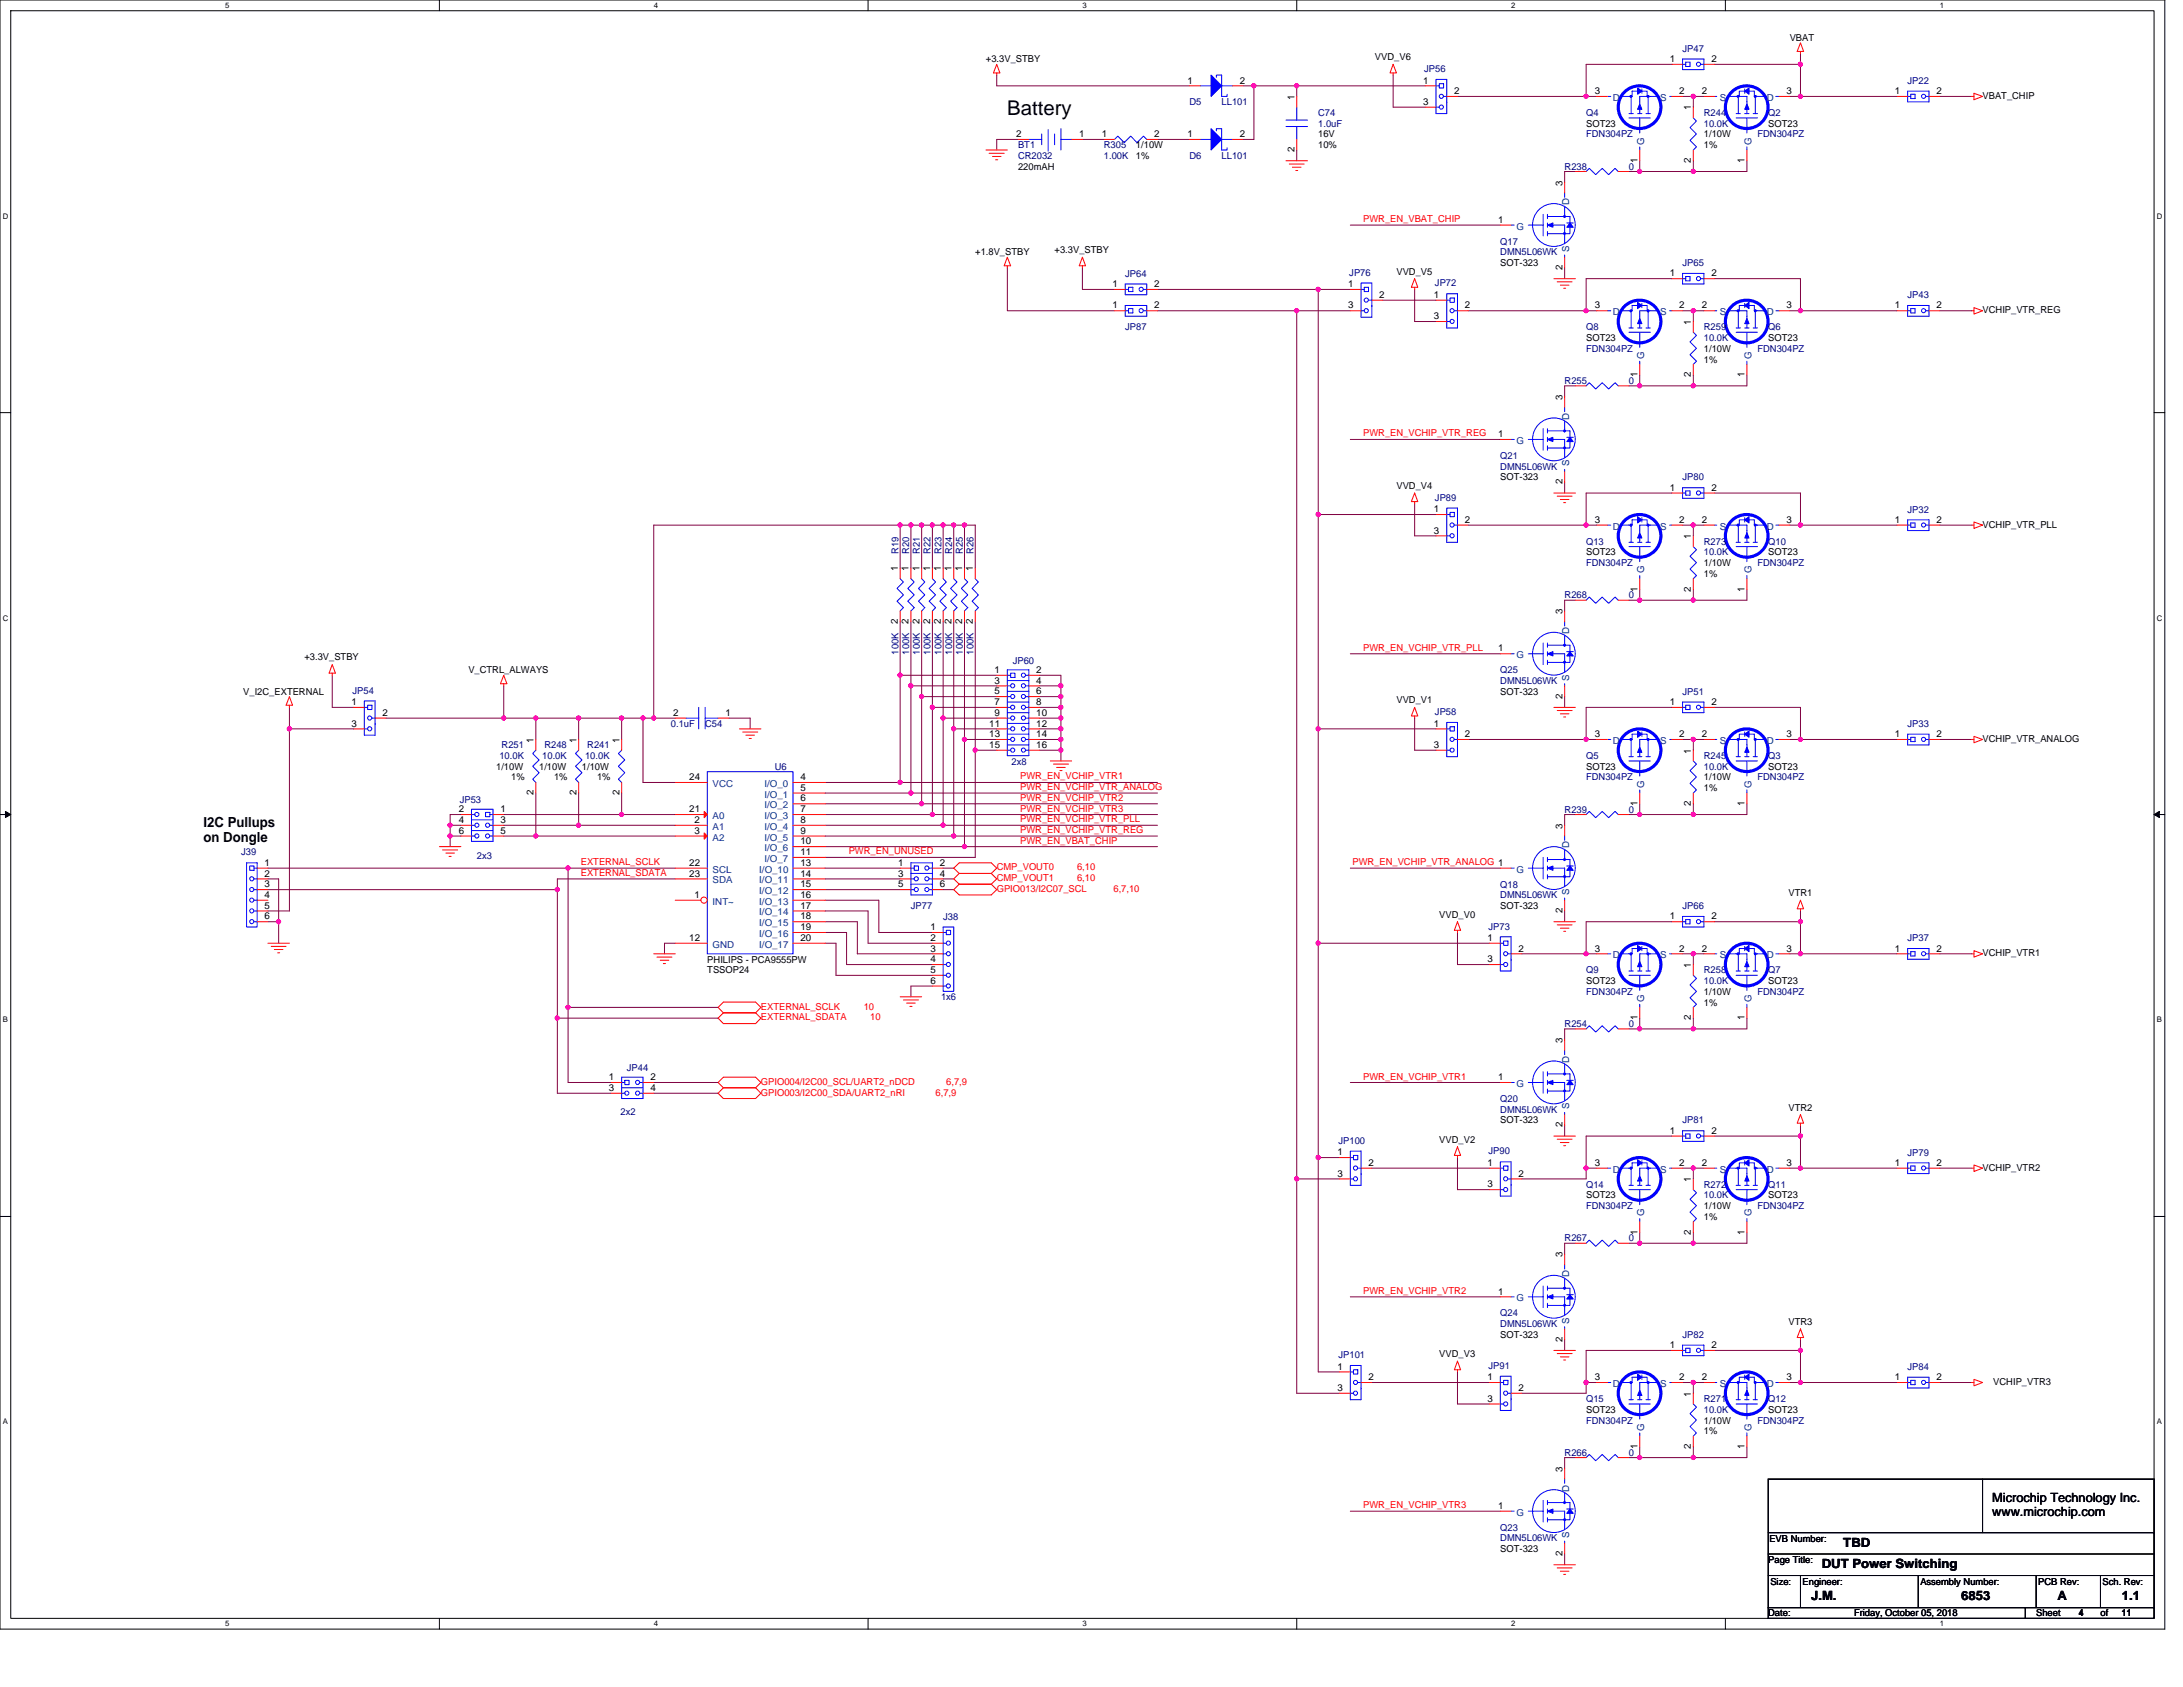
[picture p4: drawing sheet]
<svg xmlns="http://www.w3.org/2000/svg" width="279mm" height="216mm" viewBox="0 0 279 216" stroke-linecap="round" stroke-linejoin="round" font-family="sans-serif">
<defs><g id="words">
<text font-size="2.6" x="128.9" y="14.7">Battery</text>
<g font-size="1.8">
<text x="26.1" y="105.9">I2C Pullups</text>
<text x="26.1" y="107.7">on Dongle</text>
</g>
<g font-size="1.6">
<text x="235.9" y="197.9">TBD</text>
<text x="255" y="192.3">Microchip Technology Inc.</text>
<text x="255" y="194">www.microchip.com</text>
<text x="233.2" y="200.7">DUT Power Switching</text>
<text x="231.8" y="204.8">J.M.</text>
<text x="251" y="204.8">6853</text>
<text x="263.4" y="204.8">A</text>
<text x="271.6" y="204.8">1.1</text>
</g>
<g font-size="1.2">
<text x="229.1" y="5.2">VBAT</text>
<text x="126.2" y="8">+3.3V_STBY</text>
<text x="152" y="10.7">1</text>
<text x="158.7" y="10.7">2</text>
<text x="176" y="7.7">VVD_V6</text>
<text x="182.2" y="10.7">1</text>
<text x="213.7" y="7.9">1</text>
<text x="219" y="7.9">2</text>
<text x="130" y="17.5">2</text>
<text x="138.1" y="17.5">1</text>
<text x="141" y="17.5">1</text>
<text x="147.7" y="17.5">2</text>
<text x="152" y="17.5">1</text>
<text x="158.7" y="17.5">2</text>
<text x="165.7" y="12.8" transform="rotate(-90 165.7 12.8)">1</text>
<text x="168.7" y="17.6">16V</text>
<text x="182.2" y="13.4">3</text>
<text x="186.1" y="12">2</text>
<text x="203" y="16.2">SOT23</text>
<text x="204.1" y="12">3</text>
<text x="214.9" y="12">2</text>
<text x="216.4" y="14.1" transform="rotate(-90 216.4 14.1)">1</text>
<text x="217.8" y="12">2</text>
<text x="218.1" y="17.6">1/10W</text>
<text x="226.3" y="16.2">SOT23</text>
<text x="228.6" y="12">3</text>
<text x="242.5" y="12">1</text>
<text x="247.8" y="12">2</text>
<text x="253.7" y="12.7">VBAT_CHIP</text>
<text x="130.3" y="21.7">220mAH</text>
<text x="145.4" y="19">1/10W</text>
<text x="145.4" y="20.3">1%</text>
<text x="165.7" y="19.5" transform="rotate(-90 165.7 19.5)">2</text>
<text x="168.7" y="19">10%</text>
<text x="200" y="23.7" transform="rotate(-90 200 23.7)">3</text>
<text x="209.6" y="20.8" transform="rotate(-90 209.6 20.8)">1</text>
<text x="216.4" y="20.8" transform="rotate(-90 216.4 20.8)">2</text>
<text x="218.1" y="19">1%</text>
<text x="223.3" y="20.8" transform="rotate(-90 223.3 20.8)">1</text>
<text x="191.8" y="28.5">1</text>
<text x="124.8" y="32.7">+1.8V_STBY</text>
<text x="135" y="32.4">+3.3V_STBY</text>
<text x="178.7" y="35.1">VVD_V5</text>
<text x="192" y="34">SOT-323</text>
<text x="200" y="34.6" transform="rotate(-90 200 34.6)">2</text>
<text x="213.7" y="35.4">1</text>
<text x="219" y="35.4">2</text>
<text x="142.4" y="36.7">1</text>
<text x="142.4" y="39.5">1</text>
<text x="147.7" y="36.7">2</text>
<text x="147.7" y="39.5">2</text>
<text x="172.6" y="36.7">1</text>
<text x="172.6" y="39.5">3</text>
<text x="176.5" y="38.1">2</text>
<text x="183.5" y="38.1">1</text>
<text x="183.5" y="40.9">3</text>
<text x="187.5" y="39.5">2</text>
<text x="204.1" y="39.5">3</text>
<text x="214.9" y="39.5">2</text>
<text x="216.4" y="41.6" transform="rotate(-90 216.4 41.6)">1</text>
<text x="217.8" y="39.5">2</text>
<text x="228.6" y="39.5">3</text>
<text x="242.5" y="39.5">1</text>
<text x="247.8" y="39.5">2</text>
<text x="253.7" y="40.1">VCHIP_VTR_REG</text>
<text x="203" y="43.6">SOT23</text>
<text x="218.1" y="45">1/10W</text>
<text x="218.1" y="46.4">1%</text>
<text x="226.3" y="43.6">SOT23</text>
<text x="200" y="51.2" transform="rotate(-90 200 51.2)">3</text>
<text x="209.6" y="48.3" transform="rotate(-90 209.6 48.3)">1</text>
<text x="216.4" y="48.3" transform="rotate(-90 216.4 48.3)">2</text>
<text x="223.3" y="48.3" transform="rotate(-90 223.3 48.3)">1</text>
<text x="191.8" y="55.9">1</text>
<text x="178.7" y="62.6">VVD_V4</text>
<text x="183.5" y="65.6">1</text>
<text x="192" y="61.5">SOT-323</text>
<text x="200" y="62" transform="rotate(-90 200 62)">2</text>
<text x="213.7" y="62.8">1</text>
<text x="219" y="62.8">2</text>
<text x="183.5" y="68.3">3</text>
<text x="187.5" y="66.9">2</text>
<text x="203" y="71.1">SOT23</text>
<text x="204.1" y="66.9">3</text>
<text x="214.9" y="66.9">2</text>
<text x="216.4" y="69" transform="rotate(-90 216.4 69)">1</text>
<text x="217.8" y="66.9">2</text>
<text x="226.3" y="71.1">SOT23</text>
<text x="228.6" y="66.9">3</text>
<text x="242.5" y="66.9">1</text>
<text x="247.8" y="66.9">2</text>
<text x="253.7" y="67.5">VCHIP_VTR_PLL</text>
<text x="114.9" y="73.1" transform="rotate(-90 114.9 73.1)">1</text>
<text x="116.3" y="73.1" transform="rotate(-90 116.3 73.1)">1</text>
<text x="117.7" y="73.1" transform="rotate(-90 117.7 73.1)">1</text>
<text x="119" y="73.1" transform="rotate(-90 119 73.1)">1</text>
<text x="120.4" y="73.1" transform="rotate(-90 120.4 73.1)">1</text>
<text x="121.8" y="73.1" transform="rotate(-90 121.8 73.1)">1</text>
<text x="123.1" y="73.1" transform="rotate(-90 123.1 73.1)">1</text>
<text x="124.5" y="73.1" transform="rotate(-90 124.5 73.1)">1</text>
<text x="209.6" y="75.7" transform="rotate(-90 209.6 75.7)">1</text>
<text x="216.4" y="75.7" transform="rotate(-90 216.4 75.7)">2</text>
<text x="218.1" y="72.5">1/10W</text>
<text x="218.1" y="73.8">1%</text>
<text x="223.3" y="75.7" transform="rotate(-90 223.3 75.7)">1</text>
<text x="114.9" y="79.8" transform="rotate(-90 114.9 79.8)">2</text>
<text x="116.3" y="79.8" transform="rotate(-90 116.3 79.8)">2</text>
<text x="117.7" y="79.8" transform="rotate(-90 117.7 79.8)">2</text>
<text x="119" y="79.8" transform="rotate(-90 119 79.8)">2</text>
<text x="120.4" y="79.8" transform="rotate(-90 120.4 79.8)">2</text>
<text x="121.8" y="79.8" transform="rotate(-90 121.8 79.8)">2</text>
<text x="123.1" y="79.8" transform="rotate(-90 123.1 79.8)">2</text>
<text x="124.5" y="79.8" transform="rotate(-90 124.5 79.8)">2</text>
<text x="191.8" y="83.4">1</text>
<text x="200" y="78.6" transform="rotate(-90 200 78.6)">3</text>
<text x="31.1" y="88.9">V_I2C_EXTERNAL</text>
<text x="39" y="84.5">+3.3V_STBY</text>
<text x="59.9" y="86.2">V_CTRL_ALWAYS</text>
<text x="127.3" y="86.1">1</text>
<text x="127.3" y="87.5">3</text>
<text x="127.3" y="88.9">5</text>
<text x="132.6" y="87.5">4</text>
<text x="132.6" y="86.1">2</text>
<text x="132.6" y="88.9">6</text>
<text x="192" y="88.9">SOT-323</text>
<text x="200" y="89.4" transform="rotate(-90 200 89.4)">2</text>
<text x="45" y="90.2">1</text>
<text x="45" y="93">3</text>
<text x="49" y="91.6">2</text>
<text x="68.3" y="95.1" transform="rotate(-90 68.3 95.1)">1</text>
<text x="73.8" y="95.1" transform="rotate(-90 73.8 95.1)">1</text>
<text x="79.3" y="95.1" transform="rotate(-90 79.3 95.1)">1</text>
<text x="86.1" y="91.6">2</text>
<text x="92.9" y="91.6">1</text>
<text x="126.6" y="93">11</text>
<text x="126.6" y="94.3">13</text>
<text x="126.6" y="95.7">15</text>
<text x="127.3" y="90.2">7</text>
<text x="127.3" y="91.6">9</text>
<text x="132.6" y="90.2">8</text>
<text x="132.6" y="91.6">10</text>
<text x="132.6" y="93">12</text>
<text x="132.6" y="94.3">14</text>
<text x="132.6" y="95.7">16</text>
<text x="178.7" y="90">VVD_V1</text>
<text x="183.5" y="93">1</text>
<text x="183.5" y="95.7">3</text>
<text x="187.5" y="94.3">2</text>
<text x="204.1" y="94.3">3</text>
<text x="213.7" y="90.2">1</text>
<text x="214.9" y="94.3">2</text>
<text x="217.8" y="94.3">2</text>
<text x="219" y="90.2">2</text>
<text x="228.6" y="94.3">3</text>
<text x="242.5" y="94.3">1</text>
<text x="247.8" y="94.3">2</text>
<text x="253.7" y="95">VCHIP_VTR_ANALOG</text>
<text x="63.5" y="98.5">1/10W</text>
<text x="65.4" y="99.9">1%</text>
<text x="68.3" y="101.8" transform="rotate(-90 68.3 101.8)">2</text>
<text x="69" y="98.5">1/10W</text>
<text x="70.9" y="99.9">1%</text>
<text x="73.8" y="101.8" transform="rotate(-90 73.8 101.8)">2</text>
<text x="74.5" y="98.5">1/10W</text>
<text x="76.4" y="99.9">1%</text>
<text x="79.3" y="101.8" transform="rotate(-90 79.3 101.8)">2</text>
<text x="88.2" y="99.8">24</text>
<text x="102.4" y="99.8">4</text>
<text x="102.4" y="101.2">5</text>
<text x="203" y="98.5">SOT23</text>
<text x="216.4" y="96.4" transform="rotate(-90 216.4 96.4)">1</text>
<text x="218.1" y="99.9">1/10W</text>
<text x="218.1" y="101.3">1%</text>
<text x="226.3" y="98.5">SOT23</text>
<text x="58.7" y="105.3">4</text>
<text x="58.7" y="103.9">2</text>
<text x="58.7" y="106.7">6</text>
<text x="64.1" y="103.9">1</text>
<text x="64.1" y="105.3">3</text>
<text x="64.1" y="106.7">5</text>
<text x="88.2" y="103.9">21</text>
<text x="88.9" y="106.7">3</text>
<text x="88.9" y="105.3">2</text>
<text x="102.4" y="102.6">6</text>
<text x="102.4" y="103.9">7</text>
<text x="102.4" y="105.3">8</text>
<text x="102.4" y="106.7">9</text>
<text x="200" y="106" transform="rotate(-90 200 106)">3</text>
<text x="209.6" y="103.1" transform="rotate(-90 209.6 103.1)">1</text>
<text x="216.4" y="103.1" transform="rotate(-90 216.4 103.1)">2</text>
<text x="223.3" y="103.1" transform="rotate(-90 223.3 103.1)">1</text>
<text x="33.9" y="110.8">1</text>
<text x="33.9" y="112.2">2</text>
<text x="33.9" y="113.6">3</text>
<text x="88.2" y="112.2">23</text>
<text x="88.2" y="110.8">22</text>
<text x="102.4" y="108.1">10</text>
<text x="102.4" y="109.4">11</text>
<text x="102.4" y="110.8">13</text>
<text x="102.4" y="112.2">14</text>
<text x="102.4" y="113.6">15</text>
<text x="115" y="110.8">1</text>
<text x="115" y="112.2">3</text>
<text x="115" y="113.6">5</text>
<text x="120.3" y="112.2">4</text>
<text x="120.3" y="110.8">2</text>
<text x="120.3" y="113.6">6</text>
<text x="33.9" y="114.9">4</text>
<text x="33.9" y="116.3">5</text>
<text x="33.9" y="117.7">6</text>
<text x="88.9" y="114.9">1</text>
<text x="102.4" y="114.9">16</text>
<text x="102.4" y="116.3">17</text>
<text x="102.4" y="117.7">18</text>
<text x="102.4" y="119">19</text>
<text x="119.1" y="119">1</text>
<text x="184.2" y="117.4">VVD_V0</text>
<text x="192" y="116.3">SOT-323</text>
<text x="200" y="116.9" transform="rotate(-90 200 116.9)">2</text>
<text x="213.7" y="117.7">1</text>
<text x="219" y="117.7">2</text>
<text x="228.9" y="114.7">VTR1</text>
<text x="88.2" y="120.4">12</text>
<text x="90.5" y="123.2">PHILIPS - PCA9555PW</text>
<text x="90.5" y="124.6">TSSOP24</text>
<text x="102.4" y="120.4">20</text>
<text x="119.1" y="120.4">2</text>
<text x="119.1" y="121.8">3</text>
<text x="119.1" y="123.1">4</text>
<text x="119.1" y="124.5">5</text>
<text x="119.1" y="125.9">6</text>
<text x="190.4" y="120.4">1</text>
<text x="190.4" y="123.1">3</text>
<text x="194.4" y="121.8">2</text>
<text x="203" y="125.9">SOT23</text>
<text x="204.1" y="121.8">3</text>
<text x="214.9" y="121.8">2</text>
<text x="216.4" y="123.9" transform="rotate(-90 216.4 123.9)">1</text>
<text x="217.8" y="121.8">2</text>
<text x="226.3" y="125.9">SOT23</text>
<text x="228.6" y="121.8">3</text>
<text x="242.5" y="121.8">1</text>
<text x="247.8" y="121.8">2</text>
<text x="253.7" y="122.4">VCHIP_VTR1</text>
<text x="209.6" y="130.6" transform="rotate(-90 209.6 130.6)">1</text>
<text x="216.4" y="130.6" transform="rotate(-90 216.4 130.6)">2</text>
<text x="218.1" y="127.3">1/10W</text>
<text x="218.1" y="128.7">1%</text>
<text x="223.3" y="130.6" transform="rotate(-90 223.3 130.6)">1</text>
<text x="200" y="133.5" transform="rotate(-90 200 133.5)">3</text>
<text x="77.9" y="138.2">1</text>
<text x="77.9" y="139.6">3</text>
<text x="83.2" y="139.6">4</text>
<text x="83.2" y="138.2">2</text>
<text x="191.8" y="138.2">1</text>
<text x="192" y="143.8">SOT-323</text>
<text x="228.9" y="142.1">VTR2</text>
<text x="171.2" y="147.8">1</text>
<text x="175.2" y="149.2">2</text>
<text x="184.2" y="146.2">VVD_V2</text>
<text x="190.4" y="149.2">1</text>
<text x="200" y="144.3" transform="rotate(-90 200 144.3)">2</text>
<text x="204.1" y="149.2">3</text>
<text x="213.7" y="145.1">1</text>
<text x="214.9" y="149.2">2</text>
<text x="217.8" y="149.2">2</text>
<text x="219" y="145.1">2</text>
<text x="228.6" y="149.2">3</text>
<text x="242.5" y="149.2">1</text>
<text x="247.8" y="149.2">2</text>
<text x="253.7" y="149.8">VCHIP_VTR2</text>
<text x="171.2" y="150.6">3</text>
<text x="190.4" y="152">3</text>
<text x="194.4" y="150.6">2</text>
<text x="203" y="153.4">SOT23</text>
<text x="216.4" y="151.3" transform="rotate(-90 216.4 151.3)">1</text>
<text x="218.1" y="154.7">1/10W</text>
<text x="226.3" y="153.4">SOT23</text>
<text x="200" y="160.9" transform="rotate(-90 200 160.9)">3</text>
<text x="209.6" y="158" transform="rotate(-90 209.6 158)">1</text>
<text x="216.4" y="158" transform="rotate(-90 216.4 158)">2</text>
<text x="218.1" y="156.1">1%</text>
<text x="223.3" y="158" transform="rotate(-90 223.3 158)">1</text>
<text x="191.8" y="165.7">1</text>
<text x="184.2" y="173.7">VVD_V3</text>
<text x="192" y="171.2">SOT-323</text>
<text x="200" y="171.7" transform="rotate(-90 200 171.7)">2</text>
<text x="213.7" y="172.5">1</text>
<text x="219" y="172.5">2</text>
<text x="228.9" y="169.6">VTR3</text>
<text x="171.2" y="175.3">1</text>
<text x="171.2" y="178">3</text>
<text x="175.2" y="176.6">2</text>
<text x="190.4" y="176.6">1</text>
<text x="190.4" y="179.4">3</text>
<text x="194.4" y="178">2</text>
<text x="204.1" y="176.6">3</text>
<text x="214.9" y="176.6">2</text>
<text x="216.4" y="178.7" transform="rotate(-90 216.4 178.7)">1</text>
<text x="217.8" y="176.6">2</text>
<text x="228.6" y="176.6">3</text>
<text x="242.5" y="176.6">1</text>
<text x="247.8" y="176.6">2</text>
<text x="255.1" y="177.2">VCHIP_VTR3</text>
<text x="203" y="180.8">SOT23</text>
<text x="209.6" y="185.4" transform="rotate(-90 209.6 185.4)">1</text>
<text x="216.4" y="185.4" transform="rotate(-90 216.4 185.4)">2</text>
<text x="218.1" y="182.2">1/10W</text>
<text x="218.1" y="183.6">1%</text>
<text x="223.3" y="185.4" transform="rotate(-90 223.3 185.4)">1</text>
<text x="226.3" y="180.8">SOT23</text>
<text x="200" y="188.3" transform="rotate(-90 200 188.3)">3</text>
<text x="191.8" y="193.1">1</text>
<text x="226.5" y="197.4">EVB Number:</text>
<text x="192" y="198.6">SOT-323</text>
<text x="200" y="199.2" transform="rotate(-90 200 199.2)">2</text>
<text x="226.3" y="200">Page Title:</text>
<text x="226.6" y="202.9">Size:</text>
<text x="230.7" y="202.9">Engineer:</text>
<text x="245.8" y="202.9">Assembly Number:</text>
<text x="260.9" y="202.9">PCB Rev:</text>
<text x="269.1" y="202.9">Sch. Rev:</text>
<text x="226.3" y="206.9">Date:</text>
<text x="237.3" y="206.9">Friday, October 05, 2018</text>
<text x="260.6" y="206.9">Sheet</text>
<text x="266.1" y="206.9">4</text>
<text x="268.8" y="206.9">of</text>
<text x="271.6" y="206.9">11</text>
</g>
<g font-size="1.2" fill="#000080">
<text x="182.3" y="9.2">JP56</text>
<text x="215.3" y="6.6">JP47</text>
<text x="244.2" y="10.7">JP22</text>
<text x="152.3" y="13.5">D5</text>
<text x="156.4" y="13.5">LL101</text>
<text x="168.7" y="14.8">C74</text>
<text x="168.7" y="16.2">1.0uF</text>
<text x="203" y="14.8">Q4</text>
<text x="203" y="17.6">FDN304PZ</text>
<text x="218.1" y="14.8">R244</text>
<text x="218.1" y="16.2">10.0K</text>
<text x="224.9" y="17.6">FDN304PZ</text>
<text x="226.3" y="14.8">Q2</text>
<text x="130.3" y="19">BT1</text>
<text x="130.3" y="20.3">CR2032</text>
<text x="141.3" y="19">R305</text>
<text x="141.3" y="20.3">1.00K</text>
<text x="152.3" y="20.3">D6</text>
<text x="156.4" y="20.3">LL101</text>
<text x="200.3" y="21.7">R238</text>
<text x="208.5" y="21.7">0</text>
<text x="144" y="35.4">JP64</text>
<text x="172.7" y="35.3">JP76</text>
<text x="192" y="31.3">Q17</text>
<text x="192" y="32.7">DMN5L06WK</text>
<text x="215.3" y="34">JP65</text>
<text x="183.7" y="36.7">JP72</text>
<text x="244.2" y="38.2">JP43</text>
<text x="144" y="42.3">JP87</text>
<text x="203" y="42.3">Q8</text>
<text x="203" y="45">FDN304PZ</text>
<text x="218.1" y="42.3">R259</text>
<text x="218.1" y="43.6">10.0K</text>
<text x="224.9" y="45">FDN304PZ</text>
<text x="226.3" y="42.3">Q6</text>
<text x="200.3" y="49.1">R255</text>
<text x="208.5" y="49.1">0</text>
<text x="192" y="58.7">Q21</text>
<text x="183.7" y="64.1">JP89</text>
<text x="192" y="60.1">DMN5L06WK</text>
<text x="215.3" y="61.5">JP80</text>
<text x="244.2" y="65.6">JP32</text>
<text x="115" y="70.9" transform="rotate(-90 115 70.9)">R19</text>
<text x="116.4" y="70.9" transform="rotate(-90 116.4 70.9)">R20</text>
<text x="117.7" y="70.9" transform="rotate(-90 117.7 70.9)">R21</text>
<text x="119.1" y="70.9" transform="rotate(-90 119.1 70.9)">R22</text>
<text x="120.5" y="70.9" transform="rotate(-90 120.5 70.9)">R23</text>
<text x="121.9" y="70.9" transform="rotate(-90 121.9 70.9)">R24</text>
<text x="123.2" y="70.9" transform="rotate(-90 123.2 70.9)">R25</text>
<text x="124.6" y="70.9" transform="rotate(-90 124.6 70.9)">R26</text>
<text x="203" y="69.7">Q13</text>
<text x="218.1" y="69.7">R273</text>
<text x="218.1" y="71.1">10.0K</text>
<text x="226.3" y="69.7">Q10</text>
<text x="200.3" y="76.6">R268</text>
<text x="203" y="72.5">FDN304PZ</text>
<text x="208.5" y="76.6">0</text>
<text x="224.9" y="72.5">FDN304PZ</text>
<text x="115" y="83.8" transform="rotate(-90 115 83.8)">100K</text>
<text x="116.4" y="83.8" transform="rotate(-90 116.4 83.8)">100K</text>
<text x="117.7" y="83.8" transform="rotate(-90 117.7 83.8)">100K</text>
<text x="119.1" y="83.8" transform="rotate(-90 119.1 83.8)">100K</text>
<text x="120.5" y="83.8" transform="rotate(-90 120.5 83.8)">100K</text>
<text x="121.9" y="83.8" transform="rotate(-90 121.9 83.8)">100K</text>
<text x="123.2" y="83.8" transform="rotate(-90 123.2 83.8)">100K</text>
<text x="124.6" y="83.8" transform="rotate(-90 124.6 83.8)">100K</text>
<text x="45.1" y="88.8">JP54</text>
<text x="129.6" y="84.9">JP60</text>
<text x="192" y="86.2">Q25</text>
<text x="192" y="87.5">DMN5L06WK</text>
<text x="215.3" y="88.9">JP51</text>
<text x="64.2" y="95.8">R251</text>
<text x="69.7" y="95.8">R248</text>
<text x="75.2" y="95.8">R241</text>
<text x="85.9" y="93">0.1uF</text>
<text x="90.3" y="93">C54</text>
<text x="183.7" y="91.5">JP58</text>
<text x="244.2" y="93">JP33</text>
<text x="63.9" y="97.1">10.0K</text>
<text x="69.4" y="97.1">10.0K</text>
<text x="74.9" y="97.1">10.0K</text>
<text x="99.2" y="98.5">U6</text>
<text x="129.5" y="98">2x8</text>
<text x="203" y="97.1">Q5</text>
<text x="203" y="99.9">FDN304PZ</text>
<text x="218.1" y="97.1">R245</text>
<text x="218.1" y="98.5">10.0K</text>
<text x="224.9" y="99.9">FDN304PZ</text>
<text x="226.3" y="97.1">Q3</text>
<text x="58.8" y="102.8">JP53</text>
<text x="200.3" y="104">R239</text>
<text x="208.5" y="104">0</text>
<text x="30.9" y="109.5">J39</text>
<text x="61" y="109.9">2x3</text>
<text x="192" y="113.6">Q18</text>
<text x="116.6" y="116.3">JP77</text>
<text x="120.7" y="117.7">J38</text>
<text x="190.5" y="119">JP73</text>
<text x="192" y="115">DMN5L06WK</text>
<text x="215.3" y="116.3">JP66</text>
<text x="203" y="124.6">Q9</text>
<text x="218.1" y="124.6">R258</text>
<text x="218.1" y="125.9">10.0K</text>
<text x="226.3" y="124.6">Q7</text>
<text x="244.2" y="120.5">JP37</text>
<text x="120.4" y="128">1x6</text>
<text x="200.3" y="131.4">R254</text>
<text x="203" y="127.3">FDN304PZ</text>
<text x="208.5" y="131.4">0</text>
<text x="224.9" y="127.3">FDN304PZ</text>
<text x="80.2" y="137.1">JP44</text>
<text x="79.4" y="142.7">2x2</text>
<text x="192" y="141">Q20</text>
<text x="192" y="142.4">DMN5L06WK</text>
<text x="215.3" y="143.8">JP81</text>
<text x="171.3" y="146.4">JP100</text>
<text x="190.5" y="147.7">JP90</text>
<text x="244.2" y="147.9">JP79</text>
<text x="203" y="152">Q14</text>
<text x="203" y="154.7">FDN304PZ</text>
<text x="218.1" y="152">R272</text>
<text x="218.1" y="153.4">10.0K</text>
<text x="224.9" y="154.7">FDN304PZ</text>
<text x="226.3" y="152">Q11</text>
<text x="200.3" y="158.9">R267</text>
<text x="208.5" y="158.9">0</text>
<text x="171.3" y="173.8">JP101</text>
<text x="192" y="168.5">Q24</text>
<text x="192" y="169.8">DMN5L06WK</text>
<text x="215.3" y="171.2">JP82</text>
<text x="190.5" y="175.2">JP91</text>
<text x="203" y="179.4">Q15</text>
<text x="218.1" y="179.4">R271</text>
<text x="226.3" y="179.4">Q12</text>
<text x="244.2" y="175.3">JP84</text>
<text x="203" y="182.2">FDN304PZ</text>
<text x="218.1" y="180.8">10.0K</text>
<text x="224.9" y="182.2">FDN304PZ</text>
<text x="200.3" y="186.3">R266</text>
<text x="208.5" y="186.3">0</text>
<text x="192" y="195.9">Q23</text>
<text x="192" y="197.3">DMN5L06WK</text>
</g>
<g font-size="1.2" fill="#004080">
<text x="206.4" y="12.9">D</text>
<text x="212.5" y="12.9">S</text>
<text x="220.1" y="12.9">S</text>
<text x="226.1" y="12.9">D</text>
<text x="210.4" y="18.5" transform="rotate(-90 210.4 18.5)">G</text>
<text x="224.2" y="18.5" transform="rotate(-90 224.2 18.5)">G</text>
<text x="194.1" y="29.4">G</text>
<text x="200.8" y="26.3" transform="rotate(-90 200.8 26.3)">D</text>
<text x="200.8" y="32.2" transform="rotate(-90 200.8 32.2)">S</text>
<text x="206.4" y="40.3">D</text>
<text x="212.5" y="40.3">S</text>
<text x="220.1" y="40.3">S</text>
<text x="226.1" y="40.3">D</text>
<text x="210.4" y="46" transform="rotate(-90 210.4 46)">G</text>
<text x="224.2" y="46" transform="rotate(-90 224.2 46)">G</text>
<text x="200.8" y="53.7" transform="rotate(-90 200.8 53.7)">D</text>
<text x="194.1" y="56.8">G</text>
<text x="200.8" y="59.7" transform="rotate(-90 200.8 59.7)">S</text>
<text x="206.4" y="67.8">D</text>
<text x="212.5" y="67.8">S</text>
<text x="220.1" y="67.8">S</text>
<text x="226.1" y="67.8">D</text>
<text x="210.4" y="73.4" transform="rotate(-90 210.4 73.4)">G</text>
<text x="224.2" y="73.4" transform="rotate(-90 224.2 73.4)">G</text>
<text x="200.8" y="81.2" transform="rotate(-90 200.8 81.2)">D</text>
<text x="194.1" y="84.2">G</text>
<text x="200.8" y="87.1" transform="rotate(-90 200.8 87.1)">S</text>
<text x="206.4" y="95.2">D</text>
<text x="212.5" y="95.2">S</text>
<text x="220.1" y="95.2">S</text>
<text x="226.1" y="95.2">D</text>
<text x="91.2" y="100.7">VCC</text>
<text x="97.9" y="100.7">I/O_0</text>
<text x="210.4" y="100.8" transform="rotate(-90 210.4 100.8)">G</text>
<text x="224.2" y="100.8" transform="rotate(-90 224.2 100.8)">G</text>
<text x="91.2" y="107.6">A2</text>
<text x="91.2" y="104.8">A0</text>
<text x="91.2" y="106.2">A1</text>
<text x="97.9" y="102.1">I/O_1</text>
<text x="97.9" y="103.4">I/O_2</text>
<text x="97.9" y="104.8">I/O_3</text>
<text x="97.9" y="106.2">I/O_4</text>
<text x="97.9" y="107.6">I/O_5</text>
<text x="91.2" y="113.1">SDA</text>
<text x="91.2" y="111.7">SCL</text>
<text x="97.2" y="111.7">I/O_10</text>
<text x="97.2" y="113.1">I/O_11</text>
<text x="97.9" y="108.9">I/O_6</text>
<text x="97.9" y="110.3">I/O_7</text>
<text x="194.1" y="111.7">G</text>
<text x="200.8" y="108.6" transform="rotate(-90 200.8 108.6)">D</text>
<text x="91.2" y="115.8">INT~</text>
<text x="97.2" y="114.4">I/O_12</text>
<text x="97.2" y="115.8">I/O_13</text>
<text x="97.2" y="117.2">I/O_14</text>
<text x="97.2" y="118.5">I/O_15</text>
<text x="97.2" y="119.9">I/O_16</text>
<text x="200.8" y="114.5" transform="rotate(-90 200.8 114.5)">S</text>
<text x="91.2" y="121.3">GND</text>
<text x="97.2" y="121.3">I/O_17</text>
<text x="206.4" y="122.6">D</text>
<text x="212.5" y="122.6">S</text>
<text x="220.1" y="122.6">S</text>
<text x="226.1" y="122.6">D</text>
<text x="210.4" y="128.2" transform="rotate(-90 210.4 128.2)">G</text>
<text x="224.2" y="128.2" transform="rotate(-90 224.2 128.2)">G</text>
<text x="200.8" y="136" transform="rotate(-90 200.8 136)">D</text>
<text x="194.1" y="139.1">G</text>
<text x="200.8" y="142" transform="rotate(-90 200.8 142)">S</text>
<text x="206.4" y="150.1">D</text>
<text x="210.4" y="155.7" transform="rotate(-90 210.4 155.7)">G</text>
<text x="212.5" y="150.1">S</text>
<text x="220.1" y="150.1">S</text>
<text x="224.2" y="155.7" transform="rotate(-90 224.2 155.7)">G</text>
<text x="226.1" y="150.1">D</text>
<text x="194.1" y="166.5">G</text>
<text x="200.8" y="163.4" transform="rotate(-90 200.8 163.4)">D</text>
<text x="200.8" y="169.4" transform="rotate(-90 200.8 169.4)">S</text>
<text x="206.4" y="177.5">D</text>
<text x="212.5" y="177.5">S</text>
<text x="220.1" y="177.5">S</text>
<text x="226.1" y="177.5">D</text>
<text x="210.4" y="183.1" transform="rotate(-90 210.4 183.1)">G</text>
<text x="224.2" y="183.1" transform="rotate(-90 224.2 183.1)">G</text>
<text x="200.8" y="190.9" transform="rotate(-90 200.8 190.9)">D</text>
<text x="194.1" y="194">G</text>
<text x="200.8" y="196.8" transform="rotate(-90 200.8 196.8)">S</text>
</g>
<g font-size="1.2" fill="#f00">
<text x="174.5" y="28.4">PWR_EN_VBAT_CHIP</text>
<text x="174.5" y="55.9">PWR_EN_VCHIP_VTR_REG</text>
<text x="174.5" y="83.3">PWR_EN_VCHIP_VTR_PLL</text>
<text x="130.6" y="99.8">PWR_EN_VCHIP_VTR1</text>
<text x="130.6" y="101.1">PWR_EN_VCHIP_VTR_ANALOG</text>
<text x="130.6" y="102.5">PWR_EN_VCHIP_VTR2</text>
<text x="130.6" y="103.9">PWR_EN_VCHIP_VTR3</text>
<text x="130.6" y="105.2">PWR_EN_VCHIP_VTR_PLL</text>
<text x="130.6" y="106.6">PWR_EN_VCHIP_VTR_REG</text>
<text x="130.6" y="108">PWR_EN_VBAT_CHIP</text>
<text x="74.3" y="112.1">EXTERNAL_SDATA</text>
<text x="74.3" y="110.7">EXTERNAL_SCLK</text>
<text x="108.6" y="109.3">PWR_EN_UNUSED</text>
<text x="127.6" y="112.8">CMP_VOUT1</text>
<text x="127.6" y="111.4">CMP_VOUT0</text>
<text x="137.9" y="112.8">6,10</text>
<text x="137.9" y="111.4">6,10</text>
<text x="173.1" y="110.7">PWR_EN_VCHIP_VTR_ANALOG 1</text>
<text x="127.6" y="114.2">GPIO013/I2C07_SCL</text>
<text x="142.5" y="114.2">6,7,10</text>
<text x="97.4" y="129.2">EXTERNAL_SCLK</text>
<text x="97.4" y="130.6">EXTERNAL_SDATA</text>
<text x="110.6" y="129.2">10</text>
<text x="111.4" y="130.6">10</text>
<text x="97.4" y="140.2">GPIO003/I2C00_SDA/UART2_nRI</text>
<text x="97.4" y="138.8">GPIO004/I2C00_SCL/UART2_nDCD</text>
<text x="119.7" y="140.2">6,7,9</text>
<text x="121.1" y="138.8">6,7,9</text>
<text x="174.5" y="138.2">PWR_EN_VCHIP_VTR1</text>
<text x="174.5" y="165.6">PWR_EN_VCHIP_VTR2</text>
<text x="174.5" y="193">PWR_EN_VCHIP_VTR3</text>
</g>
<g font-size="1">
<text x="28.8" y="1">5</text>
<text x="83.7" y="1">4</text>
<text x="138.5" y="1">3</text>
<text x="193.4" y="1">2</text>
<text x="248.3" y="1">1</text>
<text x=".4" y="28">D</text>
<text x="276.1" y="28">D</text>
<text x=".4" y="79.4">C</text>
<text x="276.1" y="79.4">C</text>
<text x=".4" y="130.9">B</text>
<text x="276.1" y="130.9">B</text>
<text x=".4" y="182.3">A</text>
<text x="276.1" y="182.3">A</text>
<text x="28.8" y="208.2">5</text>
<text x="83.7" y="208.2">4</text>
<text x="138.5" y="208.2">3</text>
<text x="193.4" y="208.2">2</text>
<text x="248.3" y="208.2">1</text>
</g>
</g></defs>
<path d="M0 0h277.1v208.5h-277.1zM1.4 1.4h274.3v205.7h-274.3z" fill="none" stroke="#000" stroke-width=".13"/>
<g fill="#fff">
<path d="M28.8 .1h.6v1.1h-.6z"/>
<path d="M28.8 207.3h.6v1.1h-.6z"/>
</g>
<path d="M56.2 0v1.4M56.2 207.1v1.4" fill="none" stroke="#000" stroke-width=".13"/>
<g fill="#fff">
<path d="M83.7 .1h.5v1.1h-.5z"/>
<path d="M83.7 207.3h.5v1.1h-.5z"/>
</g>
<path d="M111.1 0v1.4M111.1 207.1v1.4" fill="none" stroke="#000" stroke-width=".13"/>
<g fill="#fff">
<path d="M138.5 .1h.6v1.1h-.6z"/>
<path d="M138.5 207.3h.6v1.1h-.6z"/>
</g>
<path d="M166 0v1.4M166 207.1v1.4" fill="none" stroke="#000" stroke-width=".13"/>
<g fill="#fff">
<path d="M193.4 .1h.6v1.1h-.6z"/>
<path d="M193.4 207.3h.6v1.1h-.6z"/>
</g>
<path d="M220.8 0v1.4M220.8 207.1v1.4" fill="none" stroke="#000" stroke-width=".13"/>
<g fill="#fff">
<path d="M248.3 .1h.5v1.1h-.5z"/>
<path d="M248.3 207.3h.5v1.1h-.5z"/>
<path d="M.4 27.1h.7v1.1h-.7z"/>
<path d="M276.1 27.1h.7v1.1h-.7z"/>
<path d="M.4 78.5h.7v1.1h-.7z"/>
<path d="M276.1 78.5h.7v1.1h-.7z"/>
</g>
<path d="M0 52.8h1.4M275.7 52.8h1.4" fill="none" stroke="#000" stroke-width=".13"/>
<g fill="#fff">
<path d="M.4 130h.6v1.1h-.6z"/>
<path d="M276.1 130h.6v1.1h-.6z"/>
</g>
<path d="M0 104.2h1.4M275.7 104.2h1.4" fill="none" stroke="#000" stroke-width=".13"/>
<path d="M.7 103.8l.7 .4-.7 .4zM275.7 104.2l.7-.4v.8z" fill="#000" stroke="#000" stroke-width=".13"/>
<g fill="#fff">
<path d="M.4 181.4h.6v1.1h-.6z"/>
<path d="M276.1 181.4h.6v1.1h-.6z"/>
</g>
<g fill="none" stroke="#000" stroke-width=".13">
<path d="M0 155.7h1.4M275.7 155.7h1.4M226.3 189.3h49.4v16.4h-49.4zM226.3 198.9h49.4M226.3 196.2h49.4M253.7 189.3v6.9M226.3 205.7h32.9v1.4h-32.9zM226.3 201.6h49.4M230.4 201.6v4.1M245.5 201.6v4.1M259.2 205.7h16.5v1.4h-16.5zM260.6 201.6v4.1"/>
<path d="M268.8 201.6v4.1"/>
</g>
<g fill="none" stroke="#800040" stroke-width=".13">
<path d="M127.6 9.6v1.4h24.7M130.3 17.8h-2.7v1.4M138.5 17.8h2.8M148.1 17.8h4.2M159.1 11h1.4M160.5 11h5.5M160.5 11v6.8h-1.4M166 11v1.3M166 19.2v1.4M166 11h16.4M178.3 9.6v4.1h4.1M186.5 12.3h16.5"/>
<path d="M203 12.3h1.4M214 8.2h-11v4.1M215.3 12.3h1.4M216.7 12.3v1.4M216.7 12.3h1.4M219.5 8.2h10.9M229.1 12.3h1.3M230.4 6.9v1.3M230.4 8.2v4.1M230.4 12.3h12.4M248.3 12.3h4.1M128.9 34.3v5.5h13.7"/>
<path d="M138.5 34.3v2.7h4.1M148.1 37h20.6M148.1 39.8h17.9M166 39.8v111.1M166 39.8h6.8M168.7 37v28.8M168.7 37h4.1M172.8 28.8h19.2M176.9 38.4h6.9M181.1 37v4.1h2.7M187.9 39.8h15.1M200.3 34.3v1.4"/>
<path d="M201.6 21.9h-1.3v1.4M203 39.8h1.4M208.5 21.9h1.4M209.9 20.6v1.3M209.9 21.9h6.8M214 35.7h-11v4.1M215.3 39.8h1.4M216.7 20.6v1.3M216.7 39.8v1.3M216.7 39.8h1.4M219.5 35.7h10.9v4.1M223.6 20.6v1.3h-6.9"/>
<path d="M229.1 39.8h1.3M230.4 39.8h12.4M248.3 39.8h4.1M172.8 56.2h19.2M201.6 49.4h-1.3v1.4M208.5 49.4h1.4M209.9 48v1.4M209.9 49.4h6.8M216.7 48v1.4M223.6 48v1.4h-6.9M115.2 67.2v5.5M115.2 67.2h-31.5v24.7"/>
<path d="M115.2 67.2h1.4M115.2 79.6v6.8M116.6 67.2h1.4M116.6 67.2v5.5M116.6 79.6v8.2M118 67.2v5.5M118 67.2h1.3M118 79.6v9.6M119.3 67.2h1.4M119.3 67.2v5.5M119.3 79.6v10.9M120.7 67.2h1.4"/>
<path d="M120.7 67.2v5.5M120.7 79.6v12.3M122.1 67.2v5.5M122.1 67.2h1.3M122.1 79.6v13.7M123.4 67.2h1.4v5.5M123.4 67.2v5.5M123.4 79.6v15M124.8 79.6v16.4M168.7 65.8h15.1M168.7 65.8v27.5h15.1M181.1 64.5v4.1h2.7"/>
<path d="M187.9 67.2h15.1M200.3 61.7v1.4M201.6 76.8h-1.3v1.4M203 67.2h1.4M208.5 76.8h1.4M209.9 75.4v1.4M209.9 76.8h6.8M214 63.1h-11v4.1M215.3 67.2h1.4M216.7 75.4v1.4M216.7 67.2v1.4M216.7 67.2h1.4"/>
<path d="M219.5 63.1h10.9v4.1M223.6 75.4v1.4h-6.9M229.1 67.2h1.3M230.4 67.2h12.4M248.3 67.2h4.1M37 93.3h8.3M37 93.3v23.3h-2.7M37 90.5v2.8M42.5 86.4v4.1h2.8M49.4 91.9h15.1M64.5 91.9h4.1M64.5 87.8v4.1"/>
<path d="M68.6 91.9v2.7M68.6 91.9h5.5M74.1 91.9h5.5M74.1 91.9v2.7M79.6 91.9v2.7M79.6 91.9h2.7M82.3 91.9h1.4M82.3 91.9v8.2h4.1M83.7 91.9h2.7M93.3 91.9h2.7v1.4M115.2 86.4v13.7M115.2 86.4h12.4"/>
<path d="M116.6 87.8h11M116.6 87.8v13.7M118 89.2h9.6M118 89.2v13.7M119.3 90.5h8.3M119.3 90.5v13.7M120.7 91.9v13.7M120.7 91.9h6.9M122.1 93.3v13.7M122.1 93.3h5.5M123.4 94.6h4.2M123.4 94.6v13.8"/>
<path d="M124.8 96h2.8M124.8 96v13.7h-19.2M133.1 86.4h2.7v1.4M133.1 96h2.7M133.1 94.6h2.7M133.1 93.3h2.7M133.1 91.9h2.7M133.1 90.5h2.7M133.1 89.2h2.7M133.1 87.8h2.7M135.8 96v1.4M135.8 94.6v1.4"/>
<path d="M135.8 93.3v1.3M135.8 91.9v1.4M135.8 90.5v1.4M135.8 89.2v1.3M135.8 87.8v1.4M168.7 93.3v27.4M172.8 83.7h19.2M181.1 91.9v4.1h2.7M187.9 94.6h15.1M200.3 89.2v1.3M203 94.6h1.4M214 90.5h-11v4.1"/>
<path d="M215.3 94.6h1.4M216.7 94.6v1.4M216.7 94.6h1.4M219.5 90.5h10.9v4.1M229.1 94.6h1.3M230.4 94.6h12.4M248.3 94.6h4.1M34.3 113.9h37M34.3 118h1.4M34.3 112.5h1.4v5.5M34.3 111.1h38.4M35.7 118v2.7"/>
<path d="M57.6 107h1.4M57.6 105.6v1.4M57.6 107v1.4M59 104.2h-1.4v1.4h1.4M64.5 105.6h9.6M64.5 107h4.1M64.5 104.2h15.1M68.6 107h17.8M68.6 101.5v5.5M72.7 111.1v17.8h19.2M72.7 111.1h13.7M74.1 101.5v4.1"/>
<path d="M74.1 105.6h12.3M79.6 101.5v2.7M79.6 104.2h6.8M86.4 112.5h-15.1v17.8h20.6M105.6 108.4h17.8M105.6 107h16.5M105.6 105.6h15.1M105.6 104.2h13.7M105.6 102.9h12.4M105.6 111.1h9.6M105.6 112.5h9.6M105.6 113.9h9.6"/>
<path d="M105.6 100.1h9.6M105.6 115.2h6.9v4.1h6.8M105.6 116.6h5.5v4.1h8.2M105.6 118h4.1v4.1h9.6M105.6 101.5h11M105.6 119.3h2.8v4.1h10.9M115.2 100.1h32.9M116.6 101.5h31.5M118 102.9h30.1M119.3 104.2h28.8M120.7 112.5h1.4M120.7 111.1h1.4"/>
<path d="M120.7 113.9h1.4M120.7 105.6h27.4M122.1 107h26M123.4 108.4h24.7M172.8 111.1h19.2M186.5 119.3v4.1h4.1M200.3 116.6v1.4M201.6 104.2h-1.3v1.4M208.5 104.2h1.4M209.9 102.9v1.3M214 118h-11v4.1M216.7 102.9v1.3"/>
<path d="M219.5 118h10.9M223.6 102.9v1.3h-13.7M230.4 118v4.1M230.4 116.6v1.4M71.3 130.3v9.6h6.9M72.7 128.9v9.6h5.5M83.7 139.9h8.2M83.7 138.5h8.2M86.4 120.7h-1.4v1.4M105.6 120.7h1.4v4.1h12.3M119.3 126.2h-2.7v1.4M168.7 120.7h21.9"/>
<path d="M168.7 120.7v27.4M172.8 138.5h19.2M194.8 122.1h8.2M201.6 131.7h-1.3v1.4M203 122.1h1.4M208.5 131.7h1.4M209.9 130.3v1.4M215.3 122.1h1.4M216.7 122.1v1.3M216.7 122.1h1.4M216.7 130.3v1.4M223.6 130.3v1.4h-13.7"/>
<path d="M229.1 122.1h1.3M230.4 122.1h12.4M248.3 122.1h4.1M166 150.9h5.5M166 150.9v27.4h5.5M168.7 148.1h2.8M168.7 148.1v27.5h2.8M175.6 149.5h15M186.5 148.1v4.2h4.1M200.3 144v1.4M201.6 159.1h-1.3v1.4M203 149.5h1.4"/>
<path d="M203 149.5v1.4h-8.2M208.5 159.1h1.4M209.9 157.7v1.4M209.9 159.1h6.8M214 145.4h-11v4.1M215.3 149.5h1.4M216.7 157.7v1.4M216.7 149.5v1.4M216.7 149.5h1.4M219.5 145.4h10.9M223.6 157.7v1.4h-6.9M229.1 149.5h1.3"/>
<path d="M230.4 145.4v4.1M230.4 149.5h12.4M230.4 144v1.4M248.3 149.5h4.1M172.8 166h19.2M175.6 176.9h15M186.5 175.6v4.1h4.1M200.3 171.4v1.4M203 176.9h1.4M203 176.9v1.4h-8.2M214 172.8h-11v4.1M215.3 176.9h1.4"/>
<path d="M216.7 176.9v1.4M216.7 176.9h1.4M219.5 172.8h10.9M229.1 176.9h1.3M230.4 171.4v1.4M230.4 172.8v4.1M230.4 176.9h12.4M248.3 176.9h4.1M172.8 193.4h19.2M200.3 198.9v1.4M201.6 186.5h-1.3v1.4M208.5 186.5h1.4"/>
<path d="M209.9 185.2v1.3M216.7 185.2v1.3M223.6 185.2v1.3h-13.7"/>
</g>
<g fill="#f0f" stroke="#f0f" stroke-width=".13">
<circle cx="168.7" cy="148.1" r=".27"/>
<circle cx="168.7" cy="120.7" r=".27"/>
<circle cx="168.7" cy="93.3" r=".27"/>
<circle cx="203" cy="176.9" r=".27"/>
<circle cx="117.9" cy="67.2" r=".27"/>
<circle cx="116.6" cy="67.2" r=".27"/>
<circle cx="120.7" cy="67.2" r=".27"/>
<circle cx="123.4" cy="67.2" r=".27"/>
<circle cx="122.1" cy="67.2" r=".27"/>
<circle cx="119.3" cy="67.2" r=".27"/>
<circle cx="115.2" cy="86.4" r=".27"/>
<circle cx="168.7" cy="37" r=".27"/>
<circle cx="168.7" cy="65.8" r=".27"/>
<circle cx="166" cy="39.8" r=".27"/>
<circle cx="166" cy="150.9" r=".27"/>
<circle cx="119.3" cy="90.5" r=".27"/>
<circle cx="116.6" cy="87.8" r=".27"/>
<circle cx="135.8" cy="96" r=".27"/>
<circle cx="135.8" cy="94.6" r=".27"/>
<circle cx="135.8" cy="93.3" r=".27"/>
<circle cx="135.8" cy="91.9" r=".27"/>
<circle cx="135.8" cy="90.5" r=".27"/>
<circle cx="135.8" cy="89.1" r=".27"/>
<circle cx="135.8" cy="87.8" r=".27"/>
<circle cx="115.2" cy="67.2" r=".27"/>
<circle cx="83.7" cy="91.9" r=".27"/>
<circle cx="115.2" cy="100.1" r=".27"/>
<circle cx="116.6" cy="101.5" r=".27"/>
<circle cx="117.9" cy="89.1" r=".27"/>
<circle cx="117.9" cy="102.9" r=".27"/>
<circle cx="119.3" cy="104.2" r=".27"/>
<circle cx="120.7" cy="105.6" r=".27"/>
<circle cx="120.7" cy="91.9" r=".27"/>
<circle cx="122.1" cy="93.3" r=".27"/>
<circle cx="122.1" cy="107" r=".27"/>
<circle cx="123.4" cy="108.3" r=".27"/>
<circle cx="123.4" cy="94.6" r=".27"/>
<circle cx="124.8" cy="96" r=".27"/>
<circle cx="72.7" cy="111.1" r=".27"/>
<circle cx="82.3" cy="91.9" r=".27"/>
<circle cx="74" cy="105.6" r=".27"/>
<circle cx="68.6" cy="107" r=".27"/>
<circle cx="79.6" cy="91.9" r=".27"/>
<circle cx="79.6" cy="104.2" r=".27"/>
<circle cx="57.6" cy="105.6" r=".27"/>
<circle cx="57.6" cy="107" r=".27"/>
<circle cx="71.3" cy="113.8" r=".27"/>
<circle cx="35.7" cy="117.9" r=".27"/>
<circle cx="74" cy="91.9" r=".27"/>
<circle cx="68.6" cy="91.9" r=".27"/>
<circle cx="72.7" cy="128.9" r=".27"/>
<circle cx="71.3" cy="130.3" r=".27"/>
<circle cx="64.5" cy="91.9" r=".27"/>
<circle cx="37" cy="93.3" r=".27"/>
<circle cx="160.5" cy="11" r=".27"/>
<circle cx="166" cy="11" r=".27"/>
<circle cx="230.4" cy="39.8" r=".27"/>
<circle cx="230.4" cy="145.4" r=".27"/>
<circle cx="216.7" cy="21.9" r=".27"/>
<circle cx="216.7" cy="12.3" r=".27"/>
<circle cx="230.4" cy="12.3" r=".27"/>
<circle cx="230.4" cy="8.2" r=".27"/>
<circle cx="209.9" cy="21.9" r=".27"/>
<circle cx="216.7" cy="49.4" r=".27"/>
<circle cx="216.7" cy="39.8" r=".27"/>
<circle cx="209.9" cy="49.4" r=".27"/>
<circle cx="203" cy="12.3" r=".27"/>
<circle cx="216.7" cy="76.8" r=".27"/>
<circle cx="216.7" cy="67.2" r=".27"/>
<circle cx="203" cy="67.2" r=".27"/>
<circle cx="230.4" cy="67.2" r=".27"/>
<circle cx="209.9" cy="76.8" r=".27"/>
<circle cx="216.7" cy="104.2" r=".27"/>
<circle cx="216.7" cy="94.6" r=".27"/>
<circle cx="230.4" cy="94.6" r=".27"/>
<circle cx="209.9" cy="104.2" r=".27"/>
<circle cx="216.7" cy="122.1" r=".27"/>
<circle cx="216.7" cy="131.7" r=".27"/>
<circle cx="203" cy="122.1" r=".27"/>
<circle cx="230.4" cy="122.1" r=".27"/>
<circle cx="230.4" cy="117.9" r=".27"/>
<circle cx="209.9" cy="131.7" r=".27"/>
<circle cx="216.7" cy="159.1" r=".27"/>
<circle cx="216.7" cy="149.5" r=".27"/>
<circle cx="230.4" cy="149.5" r=".27"/>
<circle cx="203" cy="149.5" r=".27"/>
<circle cx="209.9" cy="159.1" r=".27"/>
<circle cx="216.7" cy="186.5" r=".27"/>
<circle cx="216.7" cy="176.9" r=".27"/>
<circle cx="230.4" cy="176.9" r=".27"/>
<circle cx="230.4" cy="172.8" r=".27"/>
<circle cx="209.9" cy="186.5" r=".27"/>
<circle cx="203" cy="39.8" r=".27"/>
<circle cx="203" cy="94.6" r=".27"/>
</g>
<g fill="none" stroke="#f00" stroke-width=".13">
<path d="M126.2 19.2h2.7M126.6 19.6h1.9M127.6 9.3v.3M127.6 8.2l.4 1.1h-.9zM178.3 8.2l.4 1.1h-.8zM178.3 9.3v.3M230.4 5.5l.4 1.1h-.8zM230.4 6.6v.3M252.4 12.3h.2M252.6 11.9l1.1 .4-1.1 .5zM127 20h1.1M127.4 20.4h.3"/>
<path d="M128.9 32.9l.4 1.1h-.8zM128.9 34v.3M138.5 34v.3M138.5 32.9l.4 1.1h-.8zM164.6 20.6h2.7M165 21h1.9M165.4 21.4h1.1M165.8 21.8h.3M181.1 35.7l.4 1.1h-.9zM181.1 36.8v.2M198.9 35.7h2.7M199.3 36.1h1.9"/>
<path d="M199.7 36.5h1.1M200.1 36.9h.3M252.4 39.8h.2M252.6 39.4l1.1 .4-1.1 .4zM181.1 63.1l.4 1.1h-.9zM181.1 64.2v.3M198.9 63.1h2.7M199.3 63.5h1.9M199.7 63.9h1.1M200.1 64.3h.3M252.4 67.2h.2M252.6 66.8l1.1 .4-1.1 .4z"/>
<path d="M37 90.3v.2M37 89.2l.4 1.1h-.8zM42.5 85l.4 1.1h-.8zM42.5 86.1v.3M64.5 87.5v.3M64.5 86.4l.4 1.1h-.8zM86.4 91.9h1.4M91.9 91.9h1.4M94.6 93.3h2.8M95.1 93.7h1.9M95.5 94.1h1.1M95.9 94.5h.3"/>
<path d="M134.4 97.4h2.8M134.8 97.8h2M135.2 98.2h1.1M135.7 98.6h.2M181.1 90.5l.4 1.1h-.9zM181.1 91.6v.3M183.8 93.3h1.4M183.8 96h1.4M186.5 94.6h1.4M198.9 90.5h2.7M199.3 90.9h1.9M199.7 91.4h1.1"/>
<path d="M200.1 91.8h.3M252.4 94.6h.2M252.6 94.2l1.1 .4-1.1 .5zM56.2 108.4h2.8M56.6 108.8h2M57.1 109.2h1.1M57.5 109.6h.2M86.4 100.1h4.1M86.4 112.5h4.1M86.4 111.1h4.1M101.5 100.1h4.1M101.5 101.5h4.1"/>
<path d="M101.5 102.9h4.1M101.5 104.2h4.1M101.5 105.6h4.1M101.5 107h4.1M101.5 108.4h4.1M101.5 109.7h4.1M119.3 119.3h1.4M122.8 111.8l-.7 .7 .7 .7M122.8 111.8l-.7-.7 .7-.7h4.1l.7 .7-.7 .7M122.8 113.2l-.7 .7 .7 .6h4.1l.7-.6-.7-.7M122.8 113.2h4.1M122.8 111.8h4.1"/>
<path d="M126.9 111.8l.7 .7-.7 .7M186.5 118l.4 1.1h-.8zM186.5 119.1v.2M198.9 118h2.7M199.3 118.4h1.9M199.7 118.8h1.1M200.1 119.2h.3M230.4 115.2l.4 1.1h-.8zM230.4 116.3v.3M34.3 120.7h2.7M34.7 121.1h1.9M35.1 121.5h1.1"/>
<path d="M35.5 121.9h.3M83.7 122.1h2.7M84.1 122.5h1.9M84.5 122.9h1.1M84.9 123.3h.3M86.4 120.7h4.1M92.6 129.6l-.7-.7 .7-.7h4.1l.7 .7-.7 .7M92.6 129.6l-.7 .7 .7 .7h4.1l.7-.7-.7-.7M92.6 139.2l-.7 .7 .7 .7h4.1l.7-.7-.7-.7M92.6 139.2l-.7-.7 .7-.6h4.1l.7 .6-.7 .7M92.6 129.6h4.1M92.6 139.2h4.1"/>
<path d="M115.2 127.6h2.8M115.6 128h2M116 128.4h1.1M116.5 128.8h.2M119.3 120.7h1.4M119.3 122.1h1.4M119.3 123.4h1.4M119.3 124.8h1.4M119.3 126.2h1.4M201.6 131.7h1.4M207.1 131.7h1.4M242.8 122.1h1.4"/>
<path d="M246.9 122.1h1.4M252.4 122.1h.2M252.6 121.7l1.1 .4-1.1 .4zM186.5 146.8l.4 1.1h-.8zM186.5 147.9v.2M198.9 145.4h2.7M199.3 145.8h1.9M199.7 146.2h1.1M200.1 146.6h.3M230.4 142.6l.4 1.1h-.8zM230.4 143.7v.3M252.4 149.5h.2"/>
<path d="M252.6 149.1l1.1 .4-1.1 .4zM171.4 175.6h1.4M171.4 178.3h1.4M174.2 176.9h1.4M186.5 174.2l.4 1.1h-.8zM186.5 175.3v.3M198.9 172.8h2.7M199.3 173.2h1.9M199.7 173.7h1.1M200.1 174.1h.3M230.4 170.1l.4 1.1h-.8zM230.4 171.2v.3"/>
<path d="M252.4 176.9h.2M252.6 176.5l1.1 .4-1.1 .5zM198.9 200.3h2.7M199.3 200.7h1.9M199.7 201.1h1.1M200.1 201.5h.3"/>
</g>
<g fill="none" stroke="#00f" stroke-width=".13">
<path d="M87.8 91.9h1.6M89.4 90.5v2.8M90.3 91.9h1.6M90.3 90.5v2.8M90.5 98.8h11v23.3h-11zM185.2 94.6h.1M185.2 96h.4M185.2 93.3h.4M185.2 92.5h1.3v4.3h-1.3zM185.6 93h.5v.6h-.5zM186.1 94.6h.4M186.5 95.3v.2"/>
<path d="M120.7 118.6h1.4v8.3h-1.4zM120.7 119.3h.4M121.1 119.1h.6v.5h-.6zM120.7 123.4h.4M120.7 120.7h.4M120.7 126.2h.4M120.7 124.8h.4M120.7 122.1h.4M203 131.7l.4-.4 .8 .8 .9-.8 .8 .8 .8-.8 .4 .4M244.2 121.4h2.7v1.4h-2.7zM244.2 122.1h.4M244.6 121.8h.5v.5h-.5z"/>
<path d="M246.5 122.1h.4M172.8 174.8h1.4v4.3h-1.4zM172.8 176.9h.1M172.8 178.3h.4M172.8 175.6h.4M173.2 175.3h.6v.6h-.6zM173.8 176.9h.4M174.2 177.6v.2"/>
<circle cx="185.9" cy="94.6" r=".27"/>
<circle cx="185.9" cy="96" r=".27"/>
<circle cx="121.4" cy="123.4" r=".27"/>
<circle cx="121.4" cy="126.2" r=".27"/>
<circle cx="121.4" cy="122.1" r=".27"/>
<circle cx="121.4" cy="124.8" r=".27"/>
<circle cx="121.4" cy="120.7" r=".27"/>
<circle cx="246.2" cy="122.1" r=".27"/>
<circle cx="173.5" cy="178.3" r=".27"/>
<circle cx="173.5" cy="176.9" r=".27"/>
</g>
<circle cx="90.1" cy="115.2" r=".4" fill="#fff" stroke="#f00" stroke-width=".13"/>
<g fill="none" stroke="#f00" stroke-width=".13">
<path d="M130.3 17.8h1.4M137.2 17.8h1.3M141.3 17.8h1.3M146.8 17.8h1.3M152.3 11h1.3M152.3 17.8h1.3M157.7 11h1.4M157.7 17.8h1.4M166 12.3v1.4M166 17.8v1.4M182.4 11h1.4M182.4 13.7h1.4"/>
<path d="M185.2 12.3h1.3M204.4 12.3h1.3M209.9 19.2v1.4M214 12.3h1.3M214 8.2h1.3M216.7 13.7v1.4M216.7 19.2v1.4M218.1 8.2h1.4M218.1 12.3h1.4M223.6 19.2v1.4M227.7 12.3h1.4M242.8 12.3h1.4"/>
<path d="M246.9 12.3h1.4M142.6 37h1.4M142.6 39.8h1.4M146.8 37h1.3M146.8 39.8h1.3M172.8 37h1.4M172.8 39.8h1.4M175.6 38.4h1.3M183.8 38.4h1.4M186.5 39.8h1.4M192 28.8h1.4M200.3 23.3v1.4"/>
<path d="M200.3 32.9v1.4M201.6 21.9h1.4M204.4 39.8h1.3M207.1 21.9h1.4M214 39.8h1.3M214 35.7h1.3M218.1 35.7h1.4M218.1 39.8h1.4M227.7 39.8h1.4M242.8 39.8h1.4M246.9 39.8h1.4M183.8 41.1h1.4"/>
<path d="M192 56.2h1.4M200.3 50.8v1.3M201.6 49.4h1.4M207.1 49.4h1.4M209.9 46.6v1.4M216.7 41.1v1.4M216.7 46.6v1.4M223.6 46.6v1.4M115.2 72.7v1.4M115.2 78.2v1.4M116.6 72.7v1.4M116.6 78.2v1.4"/>
<path d="M118 72.7v1.4M118 78.2v1.4M119.3 72.7v1.4M119.3 78.2v1.4M120.7 72.7v1.4M120.7 78.2v1.4M122.1 72.7v1.4M122.1 78.2v1.4M123.4 72.7v1.4M123.4 78.2v1.4M124.8 72.7v1.4M124.8 78.2v1.4"/>
<path d="M183.8 65.8h1.4M183.8 68.6h1.4M186.5 67.2h1.4M200.3 78.2v1.4M200.3 60.3v1.4M201.6 76.8h1.4M204.4 67.2h1.3M207.1 76.8h1.4M209.9 74.1v1.3M214 67.2h1.3M214 63.1h1.3M216.7 68.6v1.4"/>
<path d="M216.7 74.1v1.3M218.1 63.1h1.4M218.1 67.2h1.4M223.6 74.1v1.3M227.7 67.2h1.4M242.8 67.2h1.4M246.9 67.2h1.4M45.3 90.5h1.3M45.3 93.3h1.3M48 91.9h1.4M68.6 94.6v1.4M74.1 94.6v1.4"/>
<path d="M79.6 94.6v1.4M127.6 86.4h1.3M127.6 87.8h1.3M127.6 89.2h1.3M127.6 90.5h1.3M127.6 91.9h1.3M127.6 93.3h1.3M127.6 94.6h1.3M127.6 96h1.3M131.7 87.8h1.4M131.7 86.4h1.4M131.7 89.2h1.4"/>
<path d="M131.7 90.5h1.4M131.7 91.9h1.4M131.7 93.3h1.4M131.7 94.6h1.4M131.7 96h1.4M192 83.7h1.4M200.3 87.8v1.4M204.4 94.6h1.3M214 94.6h1.3M214 90.5h1.3M216.7 96v1.4M218.1 90.5h1.4"/>
<path d="M218.1 94.6h1.4M227.7 94.6h1.4M242.8 94.6h1.4M246.9 94.6h1.4M32.9 111.1h1.4M32.9 112.5h1.4M32.9 113.9h1.4M32.9 115.2h1.4M32.9 116.6h1.4M32.9 118h1.4M59 105.6h1.3M59 104.2h1.3"/>
<path d="M59 107h1.3M63.1 104.2h1.4M63.1 105.6h1.4M63.1 107h1.4M68.6 100.1v1.4M74.1 100.1v1.4M79.6 100.1v1.4M86.4 107h4.1M86.4 104.2h4.1M86.4 105.6h4.1M86.4 115.2h3.3M101.5 111.1h4.1"/>
<path d="M101.5 112.5h4.1M101.5 113.9h4.1M101.5 115.2h4.1M101.5 116.6h4.1M101.5 118h4.1M101.5 119.3h4.1M115.2 111.1h1.4M115.2 112.5h1.4M115.2 113.9h1.4M119.3 112.5h1.4M119.3 111.1h1.4M119.3 113.9h1.4"/>
<path d="M192 111.1h1.4M200.3 105.6v1.4M200.3 115.2v1.4M201.6 104.2h1.4M207.1 104.2h1.4M209.9 101.5v1.4M214 118h1.3M216.7 101.5v1.4M218.1 118h1.4M223.6 101.5v1.4M78.2 138.5h1.4M78.2 139.9h1.4"/>
<path d="M82.3 139.9h1.4M82.3 138.5h1.4M101.5 120.7h4.1M190.6 120.7h1.4M190.6 123.4h1.4M192 138.5h1.4M193.4 122.1h1.4M200.3 133.1v1.3M204.4 122.1h1.3M209.9 128.9v1.4M214 122.1h1.3M216.7 123.4v1.4"/>
<path d="M216.7 128.9v1.4M218.1 122.1h1.4M223.6 128.9v1.4M227.7 122.1h1.4M171.4 148.1h1.4M171.4 150.9h1.4M174.2 149.5h1.4M190.6 149.5h1.4M190.6 152.3h1.4M193.4 150.9h1.4M200.3 142.6v1.4M201.6 159.1h1.4"/>
<path d="M204.4 149.5h1.3M207.1 159.1h1.4M209.9 156.4v1.3M214 149.5h1.3M214 145.4h1.3M216.7 150.9v1.4M216.7 156.4v1.3M218.1 145.4h1.4M218.1 149.5h1.4M223.6 156.4v1.3M227.7 149.5h1.4M242.8 149.5h1.4"/>
<path d="M246.9 149.5h1.4M190.6 176.9h1.4M190.6 179.7h1.4M192 166h1.4M193.4 178.3h1.4M200.3 160.5v1.4M200.3 170.1v1.4M204.4 176.9h1.3M214 176.9h1.3M214 172.8h1.3M216.7 178.3v1.4M218.1 172.8h1.4"/>
<path d="M218.1 176.9h1.4M227.7 176.9h1.4M242.8 176.9h1.4M246.9 176.9h1.4M192 193.4h1.4M200.3 187.9v1.4M200.3 197.5v1.4M201.6 186.5h1.4M207.1 186.5h1.4M209.9 183.8v1.4M216.7 183.8v1.4M223.6 183.8v1.4"/>
</g>
<g fill="#f00" stroke="#f00" stroke-width=".13">
<path d="M90.1 106.6l.4 .4-.4 .4z"/>
<path d="M90.1 103.8l.4 .4-.4 .4z"/>
</g>
<g fill="none" stroke="#00f" stroke-width=".13">
<path d="M131.7 17.8h1.6M133.3 17.1v1.4M134.2 16.6v2.7M135 17.1v1.4M135.8 16.5v2.7M135.8 17.8h1.4M142.6 17.8l.5-.4 .8 .8 .8-.8 .8 .8 .8-.8 .5 .4M153.6 11h1.4M153.6 17.8h1.4M155.7 9.9v-.3h.7v2.7M155.7 16.7v-.2h.7v2.7M156.4 11h1.3"/>
<path d="M156.4 12.3h.1M156.4 17.8h1.3M156.4 19.2h.1M157.1 12.1v.2h-.7M157.1 18.9v.3h-.7M164.6 15.4h2.7M164.6 16.2h2.7M166 16.2v1.6M166 13.7v1.7M183.8 12.3h.1M183.8 13.7h.4M183.8 11h.4"/>
<path d="M183.8 10.2h1.4v4.3h-1.4zM184.2 10.7h.6v.6h-.6zM184.8 12.3h.4M185.2 13v.2M205.7 12.3h.5M207.5 12.3h1.3v2.2M208.5 15.1h2.7M208.5 14.5h.5M209.6 14.5h.5M209.6 11.7h-.7v.6h-.1M209.9 15.1v1.9M209.9 18.8v.4"/>
<path d="M209.9 14v.5M210.1 11.7h.7v.6h.1M210.1 11.4v.5M210.7 14.5h.5M210.9 12.3h-1v1M210.9 12.5v2M210.9 12.3h1.3M213.7 12.3h.3M215.3 7.6h2.8v1.3h-2.8zM215.3 8.2h.5M215.8 8h.5v.5h-.5zM216.7 15.1l.4 .4-.8 .8 .8 .8-.8 .9 .8 .8-.4 .4"/>
<path d="M217.7 8.2h.4M219.5 12.3h.2M221.2 12.3h1.3M222.2 15.1h2.7M222.2 14.5h.6M222.5 12.5v2M222.5 12.3h1.1v1M223.3 11.4v.5M223.3 11.7h-.7v.6h-.1M223.3 14.5h.6M223.6 15.1v1.9M223.6 18.8v.4"/>
<path d="M223.6 14v.5M223.9 11.7h.6v.6h.2M224.4 14.5h.5M225.9 12.3h-1.2v2.2M227.3 12.3h.4M244.2 11.7h2.7v1.3h-2.7zM244.2 12.3h.4M244.6 12.1h.5v.5h-.5zM246.5 12.3h.4M144 36.3h2.8v1.4h-2.8zM144 39.1h2.8v1.4h-2.8zM144 37h.4"/>
<path d="M144 39.8h.4M144.4 36.8h.6v.5h-.6zM144.4 39.5h.6v.5h-.6zM146.3 37h.5M146.3 39.8h.5M174.2 36.2h1.4v4.4h-1.4zM174.2 38.4h.1M174.2 39.8h.4M174.2 37h.4M174.6 36.8h.6v.5h-.6zM175.2 38.4h.4M175.6 39.1v.1"/>
<path d="M185.2 39.8h.1M185.2 38.4h.4M185.2 37.6h1.3v4.4h-1.3zM185.6 38.1h.5v.6h-.5zM186.1 39.8h.4M193.4 28.8h.4M195.6 28.8h1.9M197.5 27.4v2.8M198.1 29.9h2M198.1 27.4v.6M198.1 29.6v.6M198.1 28.5v.6"/>
<path d="M198.8 28.8h1.5v1.1M200.3 27.9v-.2h.6v.8M200.3 29.9v1.2M200.3 26.5v1.2h-2.2M200.3 29.8v.1M200.3 24.7v.6M200.3 32.6v.3M200.5 28.5h.9M200.9 29.1v.8h-.6M203 21.9l.4-.4 .8 .9 .9-.9 .8 .9 .8-.9 .4 .4M205.7 39.8h.5M207.5 39.8h1.3v2.2"/>
<path d="M209.6 39.1h-.7v.7h-.1M210.1 39.1h.7v.7h.1M210.1 38.8v.6M210.9 39.8h-1v.9M210.9 39.9v2.1M210.9 39.8h1.3M213.7 39.8h.3M215.3 35h2.8v1.3h-2.8zM215.3 35.7h.5M215.8 35.4h.5v.5h-.5zM217.7 35.7h.4M219.5 39.8h.2"/>
<path d="M221.2 39.8h1.3M222.5 39.9v2.1M222.5 39.8h1.1v.9M223.3 38.8v.6M223.3 39.1h-.7v.7h-.1M223.9 39.1h.6v.7h.2M225.9 39.8h-1.2v2.2M227.3 39.8h.4M244.2 39.1h2.7v1.4h-2.7zM244.2 39.8h.4M244.6 39.5h.5v.5h-.5zM246.5 39.8h.4"/>
<path d="M185.2 41.1h.4M186.5 40.5v.1M193.4 56.2h.4M197.5 56.2h-1.9M197.5 54.9v2.7M198.1 57.3h2M198.1 54.9v.5M198.1 57.1v.5M198.1 56v.5M198.8 56.2h1.5v1.1M200.3 55.3v-.2h.6v.9M200.3 57.3v1.3"/>
<path d="M200.3 53.9v1.2h-2.2M200.3 57.2v.1M200.3 52.1v.6M200.5 56h.9M200.9 56.5v.8h-.6M203 49.4l.4-.4 .8 .8 .9-.8 .8 .8 .8-.8 .4 .4M208.5 42.5h2.7M208.5 42h.5M209.6 42h.5M209.9 42.5v2M209.9 46.2v.4M209.9 41.4v.6"/>
<path d="M210.7 42h.5M216.7 42.5l.4 .4-.8 .9 .8 .8-.8 .8 .8 .8-.4 .4M222.2 42.5h2.7M222.2 42h.6M223.3 42h.6M223.6 42.5v2M223.6 46.2v.4M223.6 41.4v.6M224.4 42h.5M115.2 74.1l.4 .4-.8 .8 .8 .8-.8 .8 .8 .9-.4 .4M116.6 74.1l.4 .4-.8 .8 .8 .8-.8 .8 .8 .9-.4 .4M118 74.1l.4 .4-.8 .8 .8 .8-.8 .8 .8 .9-.4 .4"/>
<path d="M119.3 74.1l.4 .4-.8 .8 .8 .8-.8 .8 .8 .9-.4 .4M120.7 74.1l.4 .4-.8 .8 .8 .8-.8 .8 .8 .9-.4 .4M122.1 74.1l.4 .4-.8 .8 .8 .8-.8 .8 .8 .9-.4 .4M123.4 74.1l.5 .4-.9 .8 .9 .8-.9 .8 .9 .9-.5 .4M124.8 74.1l.4 .4-.8 .8 .8 .8-.8 .8 .8 .9-.4 .4M185.2 67.2h.1M185.2 68.6h.4M185.2 65.8h.4M185.2 65h1.3v4.4h-1.3zM185.6 65.6h.5v.5h-.5zM186.1 67.2h.4M186.5 67.9v.1"/>
<path d="M200.3 79.6v.5M200.3 60.1v.2M203 76.8l.4-.4 .8 .8 .9-.8 .8 .8 .8-.8 .4 .4M205.7 67.2h.5M207.5 67.2h1.3v2.2M208.5 70h2.7M208.5 69.4h.5M209.6 69.4h.5M209.6 66.5h-.7v.7h-.1M209.9 70v1.9M209.9 73.7v.4M209.9 68.9v.5"/>
<path d="M210.1 66.5h.7v.7h.1M210.1 66.3v.5M210.7 69.4h.5M210.9 67.2h-1v1M210.9 67.4v2M210.9 67.2h1.3M213.7 67.2h.3M215.3 62.4h2.8v1.4h-2.8zM215.3 63.1h.5M215.8 62.8h.5v.6h-.5zM216.7 70l.4 .4-.8 .8 .8 .8-.8 .8 .8 .9-.4 .4M217.7 63.1h.4"/>
<path d="M219.5 67.2h.2M221.2 67.2h1.3M222.2 70h2.7M222.2 69.4h.6M222.5 67.4v2M222.5 67.2h1.1v1M223.3 66.3v.5M223.3 66.5h-.7v.7h-.1M223.3 69.4h.6M223.6 70v1.9M223.6 73.7v.4M223.6 68.9v.5"/>
<path d="M223.9 66.5h.6v.7h.2M224.4 69.4h.5M225.9 67.2h-1.2v2.2M227.3 67.2h.4M244.2 66.5h2.7v1.4h-2.7zM244.2 67.2h.4M244.6 66.9h.5v.6h-.5zM246.5 67.2h.4M46.6 89.7h1.4v4.4h-1.4zM46.6 90.5h.5M46.6 91.9h.1M46.6 93.3h.5"/>
<path d="M47.1 90.3h.5v.5h-.5zM47.6 91.9h.4M48 92.6v.1M68.6 96l-.4 .4 .8 .9-.8 .8 .8 .8-.8 .8 .4 .4M74.1 96l-.4 .4 .8 .9-.8 .8 .8 .8-.8 .8 .4 .4M79.6 96l-.5 .4 .9 .9-.9 .8 .9 .8-.9 .8 .5 .4M128.9 88.5h2.8M128.9 87.1h2.8M128.9 85.7h2.8v11h-2.8zM128.9 86.4h.4M128.9 87.8h.4M128.9 89.9h2.8"/>
<path d="M128.9 89.2h.4M128.9 91.2h2.8M128.9 90.5h.4M128.9 92.6h2.8M128.9 91.9h.4M128.9 94h2.8M128.9 93.3h.4M128.9 95.3h2.8M128.9 94.6h.4M128.9 96h.4M129.3 86.1h.6v.6h-.6zM131.3 86.4h.4"/>
<path d="M131.3 87.8h.4M131.3 89.2h.4M131.3 90.5h.4M131.3 91.9h.4M131.3 93.3h.4M131.3 94.6h.4M131.3 96h.4M193.4 83.7h.4M197.5 83.7h-1.9M197.5 82.3v2.7M198.1 84.8h2M198.1 82.3v.5"/>
<path d="M198.1 84.5v.5M198.1 83.4v.5M198.8 83.7h1.5v1.1M200.3 82.7v-.1h.6v.8M200.3 84.8v1.2M200.3 81.3v1.3h-2.2M200.3 84.6v.2M200.3 87.5v.3M200.5 83.4h.9M200.9 83.9v.9h-.6M205.7 94.6h.5M207.5 94.6h1.3v2.2"/>
<path d="M208.5 97.4h2.7M208.5 96.8h.5M209.6 96.8h.5M209.6 94h-.7v.6h-.1M209.9 97.4v1.9M209.9 96.3v.5M210.1 94h.7v.6h.1M210.1 93.7v.5M210.7 96.8h.5M210.9 94.6h-1v1M210.9 94.8v2M210.9 94.6h1.3"/>
<path d="M213.7 94.6h.3M215.3 89.9h2.8v1.3h-2.8zM215.3 90.5h.5M215.8 90.3h.5v.5h-.5zM216.7 97.4l.4 .4-.8 .8 .8 .8-.8 .9 .8 .8-.4 .4M217.7 90.5h.4M219.5 94.6h.2M221.2 94.6h1.3M222.2 97.4h2.7M222.2 96.8h.6M222.5 94.8v2M222.5 94.6h1.1v1"/>
<path d="M223.3 93.7v.5M223.3 94h-.7v.6h-.1M223.3 96.8h.6M223.6 97.4v1.9M223.6 96.3v.5M223.9 94h.6v.6h.2M224.4 96.8h.5M225.9 94.6h-1.2v2.2M227.3 94.6h.4M244.2 94h2.7v1.3h-2.7zM244.2 94.6h.4M244.6 94.4h.5v.5h-.5z"/>
<path d="M246.5 94.6h.4M31.6 110.4h1.3v8.2h-1.3zM32 110.8h.5v.6h-.5zM32.5 115.2h.4M32.5 112.5h.4M32.5 118h.4M32.5 116.6h.4M32.5 113.9h.4M32.5 111.1h.4M60.3 104.2h.5M60.3 106.3h2.8M60.3 104.9h2.8"/>
<path d="M60.3 105.6h.5M60.3 107h.5M60.3 103.6h2.8v4.1h-2.8zM62.1 104h.6v.5h-.6zM62.7 104.2h.4M62.7 107h.4M62.7 105.6h.4M116.6 113.2h2.7M116.6 111.8h2.7M116.6 110.4h2.7v4.1h-2.7zM116.6 111.1h.4M116.6 112.5h.4"/>
<path d="M116.6 113.9h.4M117 110.8h.6v.6h-.6zM118.9 111.1h.4M118.9 112.5h.4M118.9 113.9h.4M192 119.9h1.4v4.4h-1.4zM193.4 111.1h.4M195.6 111.1h1.9M197.5 109.7v2.8M198.1 112.2h2M198.1 109.7v.6M198.1 111.9v.6"/>
<path d="M198.1 110.8v.6M198.8 111.1h1.5v1.1M200.3 110.2v-.2h.6v.8M200.3 112.2v1.2M200.3 108.8v1.2h-2.2M200.3 112.1v.1M200.3 107v.5M200.3 114.9v.3M200.5 110.8h.9M200.9 111.4v.8h-.6M203 104.2l.4-.4 .8 .8 .9-.8 .8 .8 .8-.8 .4 .4M209.9 101.1v.4"/>
<path d="M215.3 117.3h2.8v1.3h-2.8zM215.3 118h.5M215.8 117.7h.5v.5h-.5zM217.7 118h.4M223.6 101.1v.4M79.6 139.9h.4M79.6 137.9h2.7v2.7h-2.7zM79.6 138.5h.4M79.6 139.2h2.7M80 138.3h.5v.5h-.5zM81.9 139.9h.4M81.9 138.5h.4"/>
<path d="M192 122.1h.1M192 123.4h.4M192 120.7h.4M192.4 120.4h.6v.6h-.6zM193 122.1h.4M193.4 122.8v.1M193.4 138.5h.4M195.6 138.5h1.9M197.5 137.2v2.7M198.1 139.6h2M198.1 137.2v.5M198.1 139.4v.5"/>
<path d="M198.1 138.3v.5M198.8 138.5h1.5v1.1M200.3 137.6v-.2h.6v.9M200.3 139.6v1.3M200.3 136.2v1.2h-2.2M200.3 139.5v.1M200.3 134.4v.6M200.5 138.3h.9M200.9 138.8v.8h-.6M205.7 122.1h.5M207.5 122.1h1.3v2.2M208.5 124.8h2.7"/>
<path d="M208.5 124.3h.5M209.6 124.3h.5M209.6 121.4h-.7v.7h-.1M209.9 124.8v1.9M209.9 128.5v.4M209.9 123.7v.6M210.1 121.4h.7v.7h.1M210.1 121.1v.6M210.7 124.3h.5M210.9 122.1h-1v.9M210.9 122.2v2.1M210.9 122.1h1.3"/>
<path d="M213.7 122.1h.3M216.7 124.8l.4 .4-.8 .8 .8 .9-.8 .8 .8 .8-.4 .4M219.5 122.1h.2M221.2 122.1h1.3M222.2 124.8h2.7M222.2 124.3h.6M222.5 122.2v2.1M222.5 122.1h1.1v.9M223.3 121.1v.6M223.3 121.4h-.7v.7h-.1M223.3 124.3h.6M223.6 124.8v1.9"/>
<path d="M223.6 128.5v.4M223.6 123.7v.6M223.9 121.4h.6v.7h.2M224.4 124.3h.5M225.9 122.1h-1.2v2.2M227.3 122.1h.4M172.8 147.3h1.4v4.4h-1.4zM172.8 149.5h.1M172.8 150.9h.4M172.8 148.1h.4M173.2 147.9h.6v.5h-.6zM173.8 149.5h.4"/>
<path d="M174.2 150.2v.1M192 150.9h.1M192 152.3h.4M192 149.5h.4M192 148.7h1.4v4.4h-1.4zM192.4 149.2h.6v.6h-.6zM193 150.9h.4M193.4 151.6v.1M200.3 142.4v.2M203 159.1l.4-.4 .8 .8 .9-.8 .8 .8 .8-.8 .4 .4M205.7 149.5h.5M207.5 149.5h1.3v2.2"/>
<path d="M208.5 152.3h2.7M208.5 151.7h.5M209.6 151.7h.5M209.6 148.8h-.7v.7h-.1M209.9 152.3v1.9M209.9 156v.4M209.9 151.2v.5M210.1 148.8h.7v.7h.1M210.1 148.5v.6M210.7 151.7h.5M210.9 149.5h-1v1M210.9 149.6v2.1"/>
<path d="M210.9 149.5h1.3M213.7 149.5h.3M215.3 144.7h2.8v1.4h-2.8zM215.3 145.4h.5M215.8 145.1h.5v.6h-.5zM216.7 152.3l.4 .4-.8 .8 .8 .8-.8 .8 .8 .9-.4 .4M217.7 145.4h.4M219.5 149.5h.2M221.2 149.5h1.3M222.2 152.3h2.7M222.2 151.7h.6M222.5 149.6v2.1"/>
<path d="M222.5 149.5h1.1v1M223.3 148.5v.6M223.3 148.8h-.7v.7h-.1M223.3 151.7h.6M223.6 152.3v1.9M223.6 156v.4M223.6 151.2v.5M223.9 148.8h.6v.7h.2M224.4 151.7h.5M225.9 149.5h-1.2v2.2M227.3 149.5h.4M244.2 148.8h2.7v1.4h-2.7z"/>
<path d="M244.2 149.5h.4M244.6 149.2h.5v.6h-.5zM246.5 149.5h.4M192 178.3h.1M192 179.7h.4M192 176.9h.4M192 176.1h1.4v4.4h-1.4zM192.4 176.7h.6v.5h-.6zM193 178.3h.4M193.4 179v.1M193.4 166h.4M195.6 166h1.9"/>
<path d="M197.5 164.6v2.7M198.1 167.1h2M198.1 164.6v.5M198.1 166.8v.5M198.1 165.7v.5M198.8 166h1.5v1.1M200.3 165v-.1h.6v.8M200.3 167.1v1.2M200.3 163.6v1.3h-2.2M200.3 166.9v.2M200.3 161.9v.5M200.3 169.8v.3"/>
<path d="M200.5 165.7h.9M200.9 166.2v.9h-.6M205.7 176.9h.5M207.5 176.9h1.3v2.2M208.5 179.7h2.7M208.5 179.1h.5M209.6 179.1h.5M209.6 176.3h-.7v.6h-.1M209.9 179.7v1.9M209.9 178.6v.5M210.1 176.3h.7v.6h.1M210.1 176v.5"/>
<path d="M210.7 179.1h.5M210.9 176.9h-1v1M210.9 177.1v2M210.9 176.9h1.3M213.7 176.9h.3M215.3 172.1h2.8v1.4h-2.8zM215.3 172.8h.5M215.8 172.6h.5v.5h-.5zM216.7 179.7l.4 .4-.8 .8 .8 .8-.8 .9 .8 .8-.4 .4M217.7 172.8h.4M219.5 176.9h.2M221.2 176.9h1.3"/>
<path d="M222.2 179.7h2.7M222.2 179.1h.6M222.5 177.1v2M222.5 176.9h1.1v1M223.3 176v.5M223.3 176.3h-.7v.6h-.1M223.3 179.1h.6M223.6 179.7v1.9M223.6 178.6v.5M223.9 176.3h.6v.6h.2M224.4 179.1h.5M225.9 176.9h-1.2v2.2"/>
<path d="M227.3 176.9h.4M244.2 176.3h2.7v1.3h-2.7zM244.2 176.9h.4M244.6 176.7h.5v.5h-.5zM246.5 176.9h.4M193.4 193.4h.4M195.6 193.4h1.9M197.5 192v2.8M198.1 194.5h2M198.1 192v.6M198.1 194.2v.6M198.1 193.1v.6"/>
<path d="M198.8 193.4h1.5v1.1M200.3 192.4v-.1h.6v.8M200.3 194.5v1.2M200.3 191.1v1.2h-2.2M200.3 194.4v.1M200.3 189.3v.5M200.3 197.2v.3M200.5 193.1h.9M200.9 193.7v.8h-.6M203 186.5l.4-.4 .8 .8 .9-.8 .8 .8 .8-.8 .4 .4M209.9 183.4v.4M223.6 183.4v.4"/>
<circle cx="184.5" cy="13.7" r=".27"/>
<circle cx="184.5" cy="12.3" r=".27"/>
<circle cx="217.4" cy="8.2" r=".27"/>
<circle cx="246.2" cy="12.3" r=".27"/>
<circle cx="146.1" cy="39.8" r=".27"/>
<circle cx="146.1" cy="37" r=".27"/>
<circle cx="174.9" cy="38.4" r=".27"/>
<circle cx="174.9" cy="39.8" r=".27"/>
<circle cx="185.9" cy="39.8" r=".27"/>
<circle cx="198.9" cy="28.8" r="2.74"/>
<circle cx="217.4" cy="35.7" r=".27"/>
<circle cx="246.2" cy="39.8" r=".27"/>
<circle cx="185.9" cy="41.1" r=".27"/>
<circle cx="198.9" cy="56.2" r="2.74"/>
<circle cx="185.9" cy="67.2" r=".27"/>
<circle cx="185.9" cy="68.6" r=".27"/>
<circle cx="217.4" cy="63.1" r=".27"/>
<circle cx="246.2" cy="67.2" r=".27"/>
<circle cx="47.3" cy="93.3" r=".27"/>
<circle cx="47.3" cy="91.9" r=".27"/>
<circle cx="129.6" cy="90.5" r=".27"/>
<circle cx="129.6" cy="91.9" r=".27"/>
<circle cx="129.6" cy="93.3" r=".27"/>
<circle cx="129.6" cy="94.6" r=".27"/>
<circle cx="129.6" cy="87.8" r=".27"/>
<circle cx="129.6" cy="89.1" r=".27"/>
<circle cx="129.6" cy="96" r=".27"/>
<circle cx="131" cy="90.5" r=".27"/>
<circle cx="131" cy="94.6" r=".27"/>
<circle cx="131" cy="86.4" r=".27"/>
<circle cx="131" cy="93.3" r=".27"/>
<circle cx="131" cy="89.1" r=".27"/>
<circle cx="131" cy="91.9" r=".27"/>
<circle cx="131" cy="87.8" r=".27"/>
<circle cx="131" cy="96" r=".27"/>
<circle cx="198.9" cy="83.7" r="2.74"/>
<circle cx="217.4" cy="90.5" r=".27"/>
<circle cx="246.2" cy="94.6" r=".27"/>
<circle cx="32.2" cy="113.8" r=".27"/>
<circle cx="32.2" cy="112.5" r=".27"/>
<circle cx="32.2" cy="116.6" r=".27"/>
<circle cx="32.2" cy="115.2" r=".27"/>
<circle cx="32.2" cy="117.9" r=".27"/>
<circle cx="61" cy="105.6" r=".27"/>
<circle cx="61" cy="107" r=".27"/>
<circle cx="61" cy="104.2" r=".27"/>
<circle cx="62.4" cy="105.6" r=".27"/>
<circle cx="62.4" cy="107" r=".27"/>
<circle cx="117.3" cy="112.5" r=".27"/>
<circle cx="117.3" cy="113.8" r=".27"/>
<circle cx="118.6" cy="111.1" r=".27"/>
<circle cx="118.6" cy="112.5" r=".27"/>
<circle cx="118.6" cy="113.8" r=".27"/>
<circle cx="198.9" cy="111.1" r="2.74"/>
<circle cx="217.4" cy="117.9" r=".27"/>
<circle cx="80.2" cy="139.9" r=".27"/>
<circle cx="81.6" cy="138.5" r=".27"/>
<circle cx="81.6" cy="139.9" r=".27"/>
<circle cx="192.7" cy="122.1" r=".27"/>
<circle cx="192.7" cy="123.4" r=".27"/>
<circle cx="198.9" cy="138.5" r="2.74"/>
<circle cx="173.5" cy="150.9" r=".27"/>
<circle cx="173.5" cy="149.5" r=".27"/>
<circle cx="192.7" cy="152.2" r=".27"/>
<circle cx="192.7" cy="150.9" r=".27"/>
<circle cx="217.4" cy="145.4" r=".27"/>
<circle cx="246.2" cy="149.5" r=".27"/>
<circle cx="192.7" cy="178.3" r=".27"/>
<circle cx="192.7" cy="179.7" r=".27"/>
<circle cx="198.9" cy="166" r="2.74"/>
<circle cx="217.4" cy="172.8" r=".27"/>
<circle cx="246.2" cy="176.9" r=".27"/>
<circle cx="198.9" cy="193.4" r="2.74"/>
</g>
<g fill="none" stroke="#00f" stroke-width=".4">
<circle cx="209.8" cy="13.7" r="2.73"/>
<circle cx="223.6" cy="13.7" r="2.73"/>
<circle cx="209.8" cy="41.1" r="2.73"/>
<circle cx="223.6" cy="41.1" r="2.73"/>
<circle cx="209.8" cy="68.6" r="2.73"/>
<circle cx="223.6" cy="68.6" r="2.73"/>
<circle cx="209.8" cy="96" r="2.73"/>
<circle cx="223.6" cy="96" r="2.73"/>
<circle cx="209.8" cy="123.4" r="2.73"/>
<circle cx="223.6" cy="123.4" r="2.73"/>
<circle cx="209.8" cy="150.9" r="2.73"/>
<circle cx="223.6" cy="150.9" r="2.73"/>
<circle cx="209.8" cy="178.3" r="2.73"/>
<circle cx="223.6" cy="178.3" r="2.73"/>
</g>
<g fill="#00f" stroke="#00f" stroke-width=".13">
<path d="M223.3 176.3l.6-.4v.8z" fill-rule="evenodd"/>
<path d="M223.6 177.9l.3 .7h-.6z" fill-rule="evenodd"/>
<path d="M224.6 176.8h.2v.2h-.2z" fill-rule="evenodd"/>
<path d="M222.4 176.8h.1v.2h-.1z" fill-rule="evenodd"/>
<path d="M200.9 28.5l.5 .6h-.9z" fill-rule="evenodd"/>
<path d="M198.1 28.8l.7-.3v.6z" fill-rule="evenodd"/>
<path d="M200.2 27.6h.1v.2h-.1z" fill-rule="evenodd"/>
<path d="M200.2 29.8h.1v.2h-.1z" fill-rule="evenodd"/>
<path d="M209.6 175.9l.5 .4-.5 .4z" fill-rule="evenodd"/>
<path d="M209.9 177.9l.2 .7h-.5z" fill-rule="evenodd"/>
<path d="M208.7 176.8h.1v.2h-.1z" fill-rule="evenodd"/>
<path d="M210.9 176.8h.1v.2h-.1z" fill-rule="evenodd"/>
<path d="M223.3 94l.6-.4v.8z" fill-rule="evenodd"/>
<path d="M223.6 95.6l.3 .7h-.6z" fill-rule="evenodd"/>
<path d="M224.6 94.5h.2v.2h-.2z" fill-rule="evenodd"/>
<path d="M222.4 94.5h.1v.2h-.1z" fill-rule="evenodd"/>
<path d="M223.3 148.8l.6-.4v.8z" fill-rule="evenodd"/>
<path d="M223.6 150.5l.3 .7h-.6z" fill-rule="evenodd"/>
<path d="M224.6 149.4h.2v.2h-.2z" fill-rule="evenodd"/>
<path d="M222.4 149.4h.1v.2h-.1z" fill-rule="evenodd"/>
<path d="M209.6 148.4l.5 .4-.5 .4z" fill-rule="evenodd"/>
<path d="M209.9 150.5l.2 .7h-.5z" fill-rule="evenodd"/>
<path d="M208.7 149.4h.1v.2h-.1z" fill-rule="evenodd"/>
<path d="M210.9 149.4h.1v.2h-.1z" fill-rule="evenodd"/>
<path d="M223.3 66.5l.6-.4v.8z" fill-rule="evenodd"/>
<path d="M223.6 68.2l.3 .7h-.6z" fill-rule="evenodd"/>
<path d="M224.6 67.1h.2v.2h-.2z" fill-rule="evenodd"/>
<path d="M222.4 67.1h.1v.2h-.1z" fill-rule="evenodd"/>
<path d="M155 9.6l1.4 1.4-1.4 1.3z" fill-rule="evenodd"/>
<path d="M209.6 93.6l.5 .4-.5 .4z" fill-rule="evenodd"/>
<path d="M209.9 95.6l.2 .7h-.5z" fill-rule="evenodd"/>
<path d="M208.7 94.5h.1v.2h-.1z" fill-rule="evenodd"/>
<path d="M210.9 94.5h.1v.2h-.1z" fill-rule="evenodd"/>
<path d="M209.6 121l.5 .4-.5 .4z" fill-rule="evenodd"/>
<path d="M209.9 123l.2 .7h-.5z" fill-rule="evenodd"/>
<path d="M208.7 122h.1v.2h-.1z" fill-rule="evenodd"/>
<path d="M210.9 122h.1v.2h-.1z" fill-rule="evenodd"/>
<path d="M223.3 39.1l.6-.4v.8z" fill-rule="evenodd"/>
<path d="M223.6 40.7l.3 .7h-.6z" fill-rule="evenodd"/>
<path d="M224.6 39.7h.2v.2h-.2z" fill-rule="evenodd"/>
<path d="M222.4 39.7h.1v.2h-.1z" fill-rule="evenodd"/>
<path d="M209.6 66.1l.5 .4-.5 .4z" fill-rule="evenodd"/>
<path d="M209.9 68.2l.2 .7h-.5z" fill-rule="evenodd"/>
<path d="M208.7 67.1h.1v.2h-.1z" fill-rule="evenodd"/>
<path d="M210.9 67.1h.1v.2h-.1z" fill-rule="evenodd"/>
<path d="M155 16.5l1.4 1.3-1.4 1.4z" fill-rule="evenodd"/>
<path d="M200.9 193.1l.5 .6h-.9z" fill-rule="evenodd"/>
<path d="M198.1 193.4l.7-.3v.6z" fill-rule="evenodd"/>
<path d="M200.2 192.2h.1v.2h-.1z" fill-rule="evenodd"/>
<path d="M200.2 194.4h.1v.2h-.1z" fill-rule="evenodd"/>
<path d="M223.3 121.4l.6-.4v.8z" fill-rule="evenodd"/>
<path d="M223.6 123l.3 .7h-.6z" fill-rule="evenodd"/>
<path d="M224.6 122h.2v.2h-.2z" fill-rule="evenodd"/>
<path d="M222.4 122h.1v.2h-.1z" fill-rule="evenodd"/>
<path d="M200.9 110.8l.5 .6h-.9z" fill-rule="evenodd"/>
<path d="M198.1 111.1l.7-.3v.6z" fill-rule="evenodd"/>
<path d="M200.2 109.9h.1v.2h-.1z" fill-rule="evenodd"/>
<path d="M200.2 112.1h.1v.2h-.1z" fill-rule="evenodd"/>
<path d="M223.3 11.7l.6-.4v.8z" fill-rule="evenodd"/>
<path d="M223.6 13.3l.3 .7h-.6z" fill-rule="evenodd"/>
<path d="M224.6 12.2h.2v.2h-.2z" fill-rule="evenodd"/>
<path d="M222.4 12.2h.1v.2h-.1z" fill-rule="evenodd"/>
<path d="M200.9 165.7l.5 .5h-.9z" fill-rule="evenodd"/>
<path d="M198.1 166l.7-.3v.5z" fill-rule="evenodd"/>
<path d="M200.2 164.8h.1v.2h-.1z" fill-rule="evenodd"/>
<path d="M200.2 167h.1v.1h-.1z" fill-rule="evenodd"/>
<path d="M209.6 38.7l.5 .4-.5 .4z" fill-rule="evenodd"/>
<path d="M209.9 40.7l.2 .7h-.5z" fill-rule="evenodd"/>
<path d="M208.7 39.7h.1v.2h-.1z" fill-rule="evenodd"/>
<path d="M210.9 39.7h.1v.2h-.1z" fill-rule="evenodd"/>
<path d="M209.6 11.3l.5 .4-.5 .4z" fill-rule="evenodd"/>
<path d="M209.9 13.3l.2 .7h-.5z" fill-rule="evenodd"/>
<path d="M208.7 12.2h.1v.2h-.1z" fill-rule="evenodd"/>
<path d="M210.9 12.2h.1v.2h-.1z" fill-rule="evenodd"/>
<path d="M200.9 83.4l.5 .5h-.9z" fill-rule="evenodd"/>
<path d="M198.1 83.7l.7-.3v.5z" fill-rule="evenodd"/>
<path d="M200.2 82.5h.1v.2h-.1z" fill-rule="evenodd"/>
<path d="M200.2 84.7h.1v.1h-.1z" fill-rule="evenodd"/>
<path d="M200.9 56l.5 .5h-.9z" fill-rule="evenodd"/>
<path d="M198.1 56.2l.7-.2v.5z" fill-rule="evenodd"/>
<path d="M200.2 55h.1v.2h-.1z" fill-rule="evenodd"/>
<path d="M200.2 57.2h.1v.2h-.1z" fill-rule="evenodd"/>
<path d="M200.9 138.3l.5 .5h-.9z" fill-rule="evenodd"/>
<path d="M198.1 138.5l.7-.2v.5z" fill-rule="evenodd"/>
<path d="M200.2 137.3h.1v.2h-.1z" fill-rule="evenodd"/>
<path d="M200.2 139.5h.1v.2h-.1z" fill-rule="evenodd"/>
</g>
<g fill="#f0f" stroke="#f0f" stroke-width=".13">
<circle cx="168.7" cy="148.1" r=".27"/>
<circle cx="168.7" cy="120.7" r=".27"/>
<circle cx="168.7" cy="93.3" r=".27"/>
<circle cx="203" cy="176.9" r=".27"/>
<circle cx="117.9" cy="67.2" r=".27"/>
<circle cx="116.6" cy="67.2" r=".27"/>
<circle cx="120.7" cy="67.2" r=".27"/>
<circle cx="123.4" cy="67.2" r=".27"/>
<circle cx="122.1" cy="67.2" r=".27"/>
<circle cx="119.3" cy="67.2" r=".27"/>
<circle cx="115.2" cy="86.4" r=".27"/>
<circle cx="168.7" cy="37" r=".27"/>
<circle cx="168.7" cy="65.8" r=".27"/>
<circle cx="166" cy="39.8" r=".27"/>
<circle cx="166" cy="150.9" r=".27"/>
<circle cx="119.3" cy="90.5" r=".27"/>
<circle cx="116.6" cy="87.8" r=".27"/>
<circle cx="135.8" cy="96" r=".27"/>
<circle cx="135.8" cy="94.6" r=".27"/>
<circle cx="135.8" cy="93.3" r=".27"/>
<circle cx="135.8" cy="91.9" r=".27"/>
<circle cx="135.8" cy="90.5" r=".27"/>
<circle cx="135.8" cy="89.1" r=".27"/>
<circle cx="135.8" cy="87.8" r=".27"/>
<circle cx="115.2" cy="67.2" r=".27"/>
<circle cx="83.7" cy="91.9" r=".27"/>
<circle cx="115.2" cy="100.1" r=".27"/>
<circle cx="116.6" cy="101.5" r=".27"/>
<circle cx="117.9" cy="89.1" r=".27"/>
<circle cx="117.9" cy="102.9" r=".27"/>
<circle cx="119.3" cy="104.2" r=".27"/>
<circle cx="120.7" cy="105.6" r=".27"/>
<circle cx="120.7" cy="91.9" r=".27"/>
<circle cx="122.1" cy="93.3" r=".27"/>
<circle cx="122.1" cy="107" r=".27"/>
<circle cx="123.4" cy="108.3" r=".27"/>
<circle cx="123.4" cy="94.6" r=".27"/>
<circle cx="124.8" cy="96" r=".27"/>
<circle cx="72.7" cy="111.1" r=".27"/>
<circle cx="82.3" cy="91.9" r=".27"/>
<circle cx="74" cy="105.6" r=".27"/>
<circle cx="68.6" cy="107" r=".27"/>
<circle cx="79.6" cy="91.9" r=".27"/>
<circle cx="79.6" cy="104.2" r=".27"/>
<circle cx="57.6" cy="105.6" r=".27"/>
<circle cx="57.6" cy="107" r=".27"/>
<circle cx="71.3" cy="113.8" r=".27"/>
<circle cx="35.7" cy="117.9" r=".27"/>
<circle cx="74" cy="91.9" r=".27"/>
<circle cx="68.6" cy="91.9" r=".27"/>
<circle cx="72.7" cy="128.9" r=".27"/>
<circle cx="71.3" cy="130.3" r=".27"/>
<circle cx="64.5" cy="91.9" r=".27"/>
<circle cx="37" cy="93.3" r=".27"/>
<circle cx="160.5" cy="11" r=".27"/>
<circle cx="166" cy="11" r=".27"/>
<circle cx="230.4" cy="39.8" r=".27"/>
<circle cx="230.4" cy="145.4" r=".27"/>
<circle cx="216.7" cy="21.9" r=".27"/>
<circle cx="216.7" cy="12.3" r=".27"/>
<circle cx="230.4" cy="12.3" r=".27"/>
<circle cx="230.4" cy="8.2" r=".27"/>
<circle cx="209.9" cy="21.9" r=".27"/>
<circle cx="216.7" cy="49.4" r=".27"/>
<circle cx="216.7" cy="39.8" r=".27"/>
<circle cx="209.9" cy="49.4" r=".27"/>
<circle cx="203" cy="12.3" r=".27"/>
<circle cx="216.7" cy="76.8" r=".27"/>
<circle cx="216.7" cy="67.2" r=".27"/>
<circle cx="203" cy="67.2" r=".27"/>
<circle cx="230.4" cy="67.2" r=".27"/>
<circle cx="209.9" cy="76.8" r=".27"/>
<circle cx="216.7" cy="104.2" r=".27"/>
<circle cx="216.7" cy="94.6" r=".27"/>
<circle cx="230.4" cy="94.6" r=".27"/>
<circle cx="209.9" cy="104.2" r=".27"/>
<circle cx="216.7" cy="122.1" r=".27"/>
<circle cx="216.7" cy="131.7" r=".27"/>
<circle cx="203" cy="122.1" r=".27"/>
<circle cx="230.4" cy="122.1" r=".27"/>
<circle cx="230.4" cy="117.9" r=".27"/>
<circle cx="209.9" cy="131.7" r=".27"/>
<circle cx="216.7" cy="159.1" r=".27"/>
<circle cx="216.7" cy="149.5" r=".27"/>
<circle cx="230.4" cy="149.5" r=".27"/>
<circle cx="203" cy="149.5" r=".27"/>
<circle cx="209.9" cy="159.1" r=".27"/>
<circle cx="216.7" cy="186.5" r=".27"/>
<circle cx="216.7" cy="176.9" r=".27"/>
<circle cx="230.4" cy="176.9" r=".27"/>
<circle cx="230.4" cy="172.8" r=".27"/>
<circle cx="209.9" cy="186.5" r=".27"/>
<circle cx="203" cy="39.8" r=".27"/>
<circle cx="203" cy="94.6" r=".27"/>
</g>
<use href="#words"/>
</svg>
